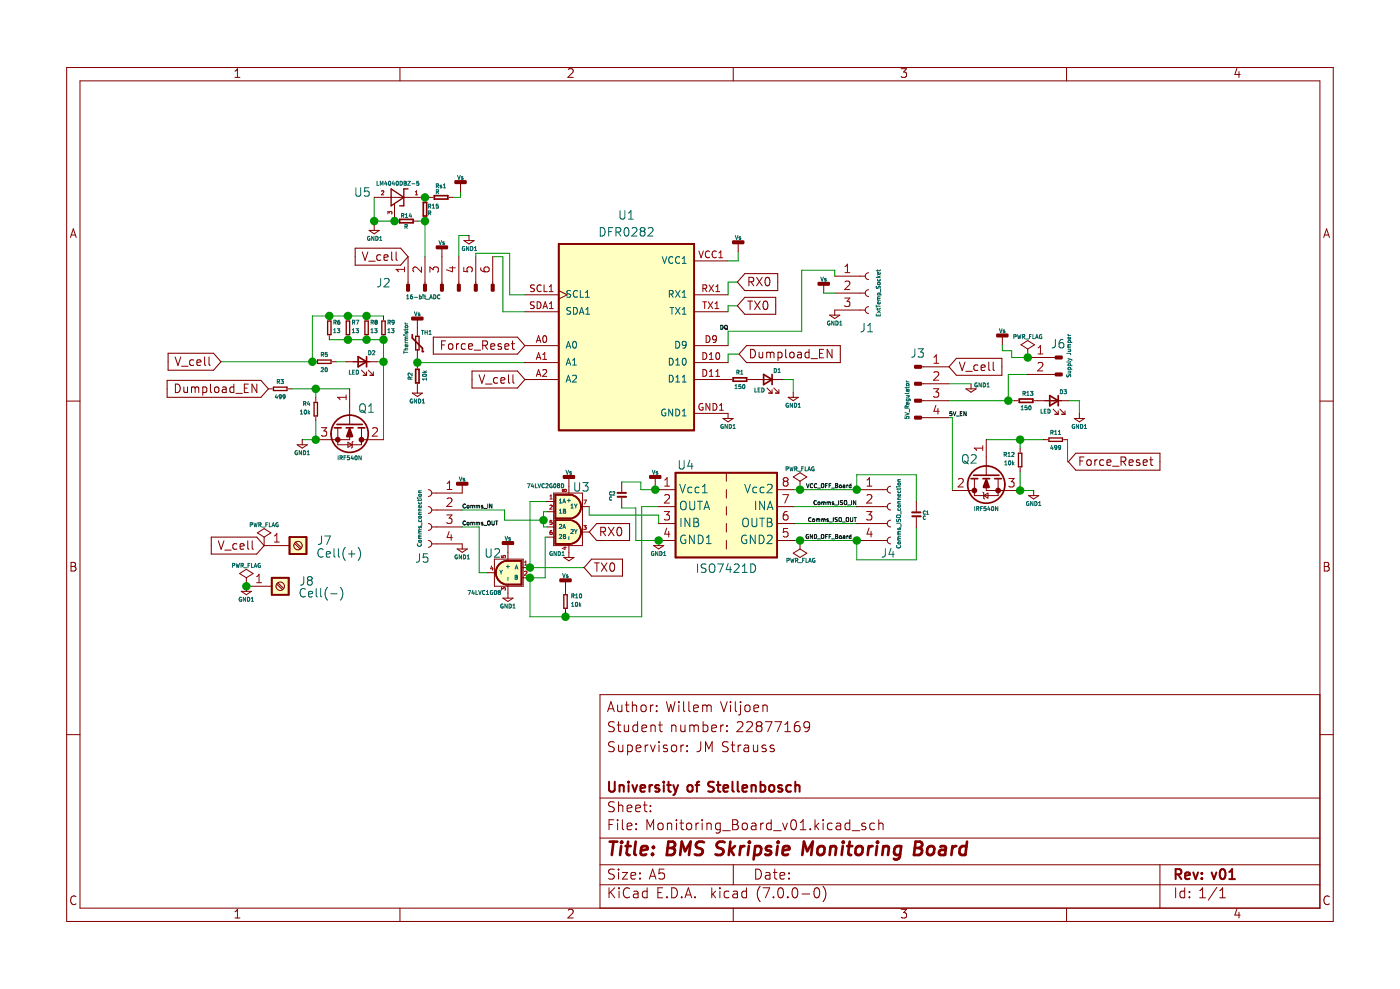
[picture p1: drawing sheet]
<svg xmlns="http://www.w3.org/2000/svg" width="210mm" height="148mm" viewBox="0 0 210 148" stroke-linecap="round" stroke-linejoin="round" font-family="sans-serif">
<path d="M0 .1h209.9v148.1h-209.9z" fill-rule="evenodd" fill="#fff" stroke="#fff" stroke-width=".35"/>
<g fill="none" stroke="#840000" stroke-width=".15">
<path d="M10 10.1h189.9v128h-189.9zM12 12.1h185.9v124h-185.9zM35.2 11.6h.8M35.2 10.7l.4-.4v1.3M60 10.1v2M85.2 10.4l.2-.1h.3l.2 .1v.3l-.8 .9h.8M109.9 10.1v2M135.1 10.3h.8l-.4 .5 .4 .1v.6l-.2 .1h-.4l-.2-.1M159.9 10.1v2M185.5 10.2l-.4 1h.8M185.8 10.7v.9M10.6 35.6l.4-1.3 .4 1.3"/>
<path d="M10.7 35.2h.6M54.3 37.7l.4 1.3 .5-1.3M55.3 39.1h.9M55.3 34.5h1.6l-.8 .5zM56.1 33.8v.7M56.1 29.6h7.6v.6M57.1 38.2h-.4l-.2 .2v.4l.1 .2h.5M57.6 38.6l.6-.1-.1-.3h-.3l-.2 .1v.7h.5M58.7 37.7v1.1l.2 .2M59.1 30.6v2.5h.6M59.4 37.7v1.1l.2 .2M61.2 38.5v4.2"/>
<path d="M62.1 33.1h.6M63.7 32.5v.6M63.7 38.5v4.2M64.4 29.6h.6M65.5 36.9h1.5v.3h-1.5zM66.3 37.2v5.5M67.3 29.6h.6M68.3 27.2h1.5v.2h-1.5zM68.8 38.5v4.2M69 27.4v1.3M69.6 36h1.5l-.8 .6zM70.3 35.3v.7"/>
<path d="M71.3 38.5v4.2M73.9 38.5v4.2M104.1 39.1h5.1M109.9 36.2h1.5v.2h-1.5zM110.7 36.4v1.3M198.5 35.6l.4-1.3 .4 1.3M198.6 35.2h.6M26.3 53.5l.4 1.3 .4-1.3M26.3 57.5a.64 .64 0 0 1 .7 .7 .64 .64 0 0 1-.7 .6zM27.2 54.9h1M27.6 58v.8h.3l.2-.1M28.1 58v.8"/>
<path d="M28.7 58.1l.4-.1 .2 .1M28.7 58v.8M29 54l-.3-.1-.3 .2v.4l.2 .2h.4M29.3 58.1l.1-.1h.3l.1 .8M29.3 58.1v.7M29.5 54.3l.6-.1v-.2l-.4-.1-.2 .2 .1 .6h.5M30.4 58h.4l.2 .2v.4l-.1 .2h-.5M30.4 58v1.2M30.7 53.5v1.1l.2 .2M31.3 53.5v1.1l.2 .2M31.6 57.5v1.1l.1 .2M32.2 58.1l.2-.1 .4 .1v.5l-.1 .2h-.3l-.2-.1z"/>
<path d="M33.4 58h.5v.8M33.9 58.3h-.4a.25 .25 0 0 0-.2 .3 .25 .25 0 0 0 .2 .2h.4M35.1 58h-.4l-.2 .2v.4l.1 .2h.5M35.1 57.5v1.3M35.4 58.9h.9M36.6 58.1h.5M37.2 57.5h-.6v1.3h.6M38.5 57.5v1.3l-.7-1.3v1.3M40.2 58.3h.6M43.2 58.3h.6M46.8 54.2h.6M47.3 59.5v.6"/>
<path d="M49.4 47.3v.6M49.4 50.3v.6M49.8 54.2h.6M51.9 54.2h4.6M52.2 47.3v.6M52.2 50.3v.6M52.4 58.3v5.3M54.2 55.5l.8 .7M54.5 56.2h.5M55 47.3v.6M55 50.3v.6M55 55.7v.5"/>
<path d="M55.2 55.5l.8 .7M55.5 56.2h.5M56 55.7v.5M57.5 47.3v.6M57.5 50.3v.6M61.1 42.7h.2v.8h-.2zM61.8 58.9h1.5l-.7 .5zM61.8 47.6h1.5v.2h-1.5zM62.6 47.8v2.6M62.6 52.4v1.3M62.6 54.6v.6M62.6 57.5v1.4"/>
<path d="M63.6 42.7h.2v.8h-.2zM66.1 42.7h.3v.8h-.3zM66.2 51.7h.4M66.8 51.1h-.6v1.2M67.3 51.6l.2-.1 .3 .1 .1 .5-.1 .2h-.3l-.2-.1zM68.4 51.5v.8M68.7 42.7h.2v.8h-.2zM68.8 51.5l-.2 .1-.2 .1M69.8 51.6l-.4-.1-.2 .2v.4l.1 .2h.5M70.3 51.9l.6-.1-.1-.2-.4-.1-.1 .2v.6h.5M71.1 52.5h1M71.2 42.7h.3v.8h-.3z"/>
<path d="M71.8 56.1l.5 1.3 .4-1.3M72.4 51.7h.6l.1-.2-.1-.3-.1-.1h-.5v1.2M72.7 51.7l.4 .6M72.8 57.5h1M73.6 51.9l.6-.1-.1-.2-.3-.1-.2 .2v.6h.5M73.7 42.7h.3v.8h-.3zM74.6 56.6h-.4l-.2 .2v.4l.1 .2h.5M75.1 57l.6-.1-.1-.3h-.3l-.2 .2 .1 .6h.4M75.2 51.6l-.4-.1-.1 .2v.2l.5 .1v.3h-.5M75.7 51.9l.6-.1-.1-.2-.3-.1-.2 .2 .1 .6h.4M76.2 56.1v1.1l.2 .2M76.7 51.5h.4"/>
<path d="M76.8 51.1v1.1l.3 .1M76.9 56.1v1.1l.2 .2M78.7 56.9h5.1M78.7 51.8h5.1M78.7 54.3h5.1M78.7 44.2h5.1M78.7 46.7h5.1M83.8 43.5l1.2 .7-1.2 .6M104.1 56.9h5.7M104.1 51.8h5.1M104.1 54.3h5.1M104.1 44.2h5.1"/>
<path d="M104.1 46.7h5.1M112.1 45.1h.7M112.1 56.9h5.2M112.3 42.2h.6l.1-.2-.1-.3-.1-.1h-.5v1.2M112.5 45.1v1.3M112.5 52.3a.64 .64 0 0 1 .8 .7 .64 .64 0 0 1-.8 .6zM112.6 42.2l.4 .6M113.1 45.1l.9 1.3M113.4 41.6l.9 1.2M113.8 52.8l.1 .7 .3 .1 .2-.1M114 45.1l-.9 1.3M114.3 41.6l-.9 1.2"/>
<path d="M114.4 52.8v.8M114.5 45.2l.2-.1a.69 .69 0 0 1 .5 .5 .69 .69 0 0 1-.3 .7l-.1 .1a.68 .68 0 0 1-.3-1.2zM114.8 41.7l.2-.1a.69 .69 0 0 1 .5 .5 .69 .69 0 0 1-.3 .7h-.1a.68 .68 0 0 1-.3-1.1zM115 52.8v.8M115 52.9l.3-.1 .2 .1M115 58.1l.8 .8M115.3 58.9h.5M115.5 52.9l.2-.1h.3v.8M115.5 52.9v.7M115.8 58.4v.5M116 58.1l.8 .8M116.3 58.9h.5"/>
<path d="M116.6 52.8h.4l.3 .2v.4l-.2 .1h-.5M116.6 52.8v1.2M116.8 58.4v.5M117.8 52.3v1.1l.2 .2M118.2 59.5h1.5l-.8 .5zM118.5 52.9l.1-.1 .4 .1 .1 .5-.2 .1-.3 .1-.1-.1zM118.9 58.8v.7M119.6 52.8h.5l.1 .8M120.2 53.1h-.5a.25 .25 0 0 0-.2 .3 .25 .25 0 0 0 .2 .2l.5-.1M121.3 52.8h-.4l-.2 .2v.4l.1 .1h.5M121.3 52.3v1.3M121.6 53.7h1"/>
<path d="M122.7 42.4h1.6v.2h-1.6zM122.9 52.9h.4M123.5 52.3h-.6v1.3h.6M123.5 42.6v1.3M124.4 47.2h1.5l-.7 .5zM124.7 52.3v1.3l-.7-1.3v1.3M125.2 43.9h4.5M125.2 41.4h4.5M129.7 46.5h-4.5v.7M130.2 45.9a.51 .51 0 0 0-.5 .6 .51 .51 0 0 0 .5 .5M130.2 43.4a.51 .51 0 0 0-.5 .5 .51 .51 0 0 0 .5 .5M130.2 40.9a.51 .51 0 0 0-.5 .5 .51 .51 0 0 0 .5 .5"/>
<path d="M137.2 54.8h.9v.3h-.9zM137.2 57.4h.9v.2h-.9zM137.2 59.9h.9v.3h-.9zM138.1 57.5h4.2M138.1 55h4.2M143.8 54.2l.5 1.3 .4-1.3M144.8 55.6h1M144.8 58.3h1.5l-.7 .5zM145.6 57.5v.8M146.6 54.7h-.3l-.3 .2v.4l.1 .2h.5M147.1 55.1l.6-.1-.1-.3h-.3l-.2 .1 .1 .7h.4M148.2 54.2v1.1l.2 .2"/>
<path d="M148.9 54.2v1.1l.2 .2M149.5 50.1h1.5v.3h-1.5zM150.3 50.4v1.3M153.1 51.7l1-.7 1 .7-1 .6zM154.1 53.6h.1M154.1 56.1h4.2M154.1 53.6h4.2M154.1 52.3v1.3M158.3 53.4h.9v.3h-.9zM158.3 56h.9v.2h-.9zM10 60.1h2M38.6 79.8l1-.6 1 .6-1 .7z"/>
<path d="M44.6 66.6h1.5l-.8 .5zM45.3 65.9v.7M47.3 62.5v.6M50.6 64.1v2.5h3.6v-2.5M52.2 66.3l.6 .3-.6 .4zM52.4 64.1v1.8h-5.1M52.4 64.3l.4 1.1h-.8zM52.9 66.1l-.1 .2v.7l-.1 .1M54.2 65.9h3.3M64.2 78.4a.51 .51 0 0 1 .5 .5 .51 .51 0 0 1-.5 .6M64.2 75.9a.51 .51 0 0 1 .5 .5 .51 .51 0 0 1-.5 .5M64.2 73.4a.51 .51 0 0 1 .5 .5 .51 .51 0 0 1-.5 .5"/>
<path d="M64.7 78.9h4.6M64.7 76.4h4.6M68.5 72.3h1.6v.3h-1.6zM69.3 72.6v1.3h-4.6M82 75.1h1.2M82 76.7h1.2M82 78.9h1.2M83 73.9h4.3v7.8h-4.3zM84.5 71.3h1.6v.3h-1.6zM85.3 71.6v2.5M87.1 79.7h1.2M87.1 75.9h1.2"/>
<path d="M90.1 79.7l.6-.1 .1-.2-.1-.3-.1-.1h-.5v1.3M90.4 79.7l.4 .6M91.2 79l.9 1.3M92.1 79l-.9 1.3M92.6 79.1l.2-.1a.69 .69 0 0 1 .5 .5 .69 .69 0 0 1-.3 .7l-.1 .1a.68 .68 0 0 1-.3-1.2zM93.2 72.2v1.5M93.2 74.6v1.5M97.5 71.3h1.5v.3h-1.5zM98.2 71.6v1.3M98.8 75.9h2.5M98.8 73.4h2.5M98.8 78.4h2.5"/>
<path d="M104.1 61.9h5.1v.8M108.4 62.7h1.5l-.7 .5zM108.9 70.8v1.3M108.9 73.4v1.2M108.9 75.9v1.3M108.9 78.4v1.3M116.5 75.9h2.6M116.5 73.4h2.6M116.5 78.4h2.6M118.9 71.5l1-.7 1.1 .7-1.1 .6zM119.9 73.4h.1M119.9 72.1v1.3"/>
<path d="M128.5 75.9h4.5M128.5 73.4h4.5M128.5 78.4h4.5M133.5 77.9a.51 .51 0 0 0-.5 .5 .51 .51 0 0 0 .5 .5M133.5 75.4a.51 .51 0 0 0-.5 .5 .51 .51 0 0 0 .5 .5M133.5 72.9a.51 .51 0 0 0-.5 .5 .51 .51 0 0 0 .5 .5M137.2 62.4h.9v.3h-.9zM137.4 75.1v1.5M137.4 77.5v1.5M138.1 62.6h4.2M138.1 60h4.2M142.8 73.5h3.3"/>
<path d="M146.1 71.7v2.5h3.5v-2.5M147.4 73.7l.1 .2v.7l.1 .2M147.5 74.2l.6-.3v.7zM147.9 65.9v5.3M147.9 71.7v1.8h5M147.9 72l.4 1h-.8zM152.1 60h.6M152.9 67.1v.6M152.9 70.1v.6M154.2 74.2h1.5l-.7 .6zM155 73.5v.7M155 60h5.2"/>
<path d="M156.5 65.9h.6M157.9 61.3l.8 .8M158.2 62.1h.5M158.7 61.6v.5M158.9 61.3l.8 .8M159.2 62.1h.5M159.5 65.9h.6M159.7 61.6v.5M161.1 62.7h1.5l-.8 .5zM161.8 61.9v.8M161.9 69.1h.4M162.5 68.5h-.6v1.2"/>
<path d="M163 69l.2-.1 .3 .1 .1 .5-.1 .2h-.3l-.2-.1zM164.2 68.9v.8M164.5 68.9h-.2l-.1 .2M165.5 68.9h-.4l-.2 .2v.4l.1 .2h.5M166 69.3l.6-.1-.1-.3h-.4l-.1 .2v.6h.5M166.8 69.8h1M168.1 69.1h.6l.1-.2-.1-.3-.1-.1h-.5v1.2M168.4 69.1l.4 .6M169.3 69.3l.6-.1-.1-.3h-.3l-.2 .2v.6h.5M170.9 68.9h-.3l-.2 .2v.1l.5 .2v.3h-.5M171.4 69.3l.6-.1-.1-.3h-.3l-.2 .2 .1 .6h.4M172.4 68.9h.5"/>
<path d="M172.6 68.5v1l.3 .2M197.9 60.1h2M10.7 84.3h.4l.2 .1v.2l-.2 .3a.35 .35 0 0 1 .3 .3 .35 .35 0 0 1-.3 .4h-.4zM10.7 84.9h.4M32.7 81l.5 1.3 .4-1.3M33.7 82.4h1M35.5 81.5l-.3-.1-.3 .3v.4l.1 .1h.5M35.9 85.9l1-.6 1.1 .6-1.1 .7zM36 81.9l.6-.1-.1-.3-.3-.1-.2 .2 .1 .6h.4M36.2 88.6h1.5l-.8 .5zM36.9 87.8h.1M36.9 86.6v2"/>
<path d="M36.9 87.8h3.8M37.1 81v1.1l.2 .2M37.8 81v1.1l.2 .2M39.6 81.7h.1M39.6 81.7h3.8M39.6 80.5v1.2M41.5 87.5l.8 .8M41.7 87.3l.8 .9M44.1 81.4l.9 .8M44.3 81.2l.9 .9M64.2 81a.51 .51 0 0 1 .5 .5 .51 .51 0 0 1-.5 .5M64.7 81.5h4.6v.7"/>
<path d="M68.5 82.2h1.6l-.8 .6zM73.1 85.8h1.3M74.1 83.8h4.3v4h-4.3zM75.4 81.2h1.5v.3h-1.5zM75.4 89.6h1.5l-.7 .5zM76.2 81.5v2.5M76.2 87.6v2M78.2 85h1.3M78.2 86.6h1.3M82 80.5h1.2M84 86.8h1.5v.3h-1.5zM84.5 83.5h1.6l-.8 .5z"/>
<path d="M84.8 87.1v1.8M84.8 91.3v.6M85.3 81.5v2M89.1 84.3h.8M89.5 84.3v1.3M90.2 84.3l.8 1.3M91 84.3l-.8 1.3M91.5 84.4l.2-.1a.69 .69 0 0 1 .5 .6 .69 .69 0 0 1-.2 .6l-.2 .1a.68 .68 0 0 1-.3-1.2zM98 81.7h1.5l-.7 .5zM101.3 81h-2.5v.7M108.9 81v1.2M116.5 81h2.6"/>
<path d="M118.9 82.9l1-.7 1.1 .7-1.1 .6zM119.9 81h.1M119.9 81v1.2M128.5 81h4.5M133.5 80.5a.51 .51 0 0 0-.5 .5 .51 .51 0 0 0 .5 .5M198.6 84.3h.4l.2 .1v.2l-.2 .3a.35 .35 0 0 1 .3 .3 .35 .35 0 0 1-.3 .4h-.4zM198.6 84.9h.4M10 110.1h2M90 119.6h107.9M91.1 106.6l.5-1.5 .5 1.5M91.2 106.2h.8M92.1 108.2l-.6-.1-.2 .2-.1 .2a.71 .71 0 0 0 .8 .5l.1 .2-.1 .3h-.8"/>
<path d="M92.1 111.2l-.6-.1-.2 .2-.1 .2a.71 .71 0 0 0 .8 .5l.1 .2-.1 .3h-.8M92.5 108.6h.6M92.6 105.6l.1 .9a.41 .41 0 0 0 .5 0M92.7 108.1v1.3l.1 .1 .3 .1M92.7 111.6l.1 .9a.41 .41 0 0 0 .6 0M93.2 105.6v1M93.4 111.6v1M93.6 108.6l.1 .9a.41 .41 0 0 0 .5 0M93.7 105.6h.6M94 105.1v1.3v.1l.3 .1M94.1 111.7l.4-.1 .3 .3v.4l-.1 .2h-.6M94.1 111.6v1.5"/>
<path d="M94.2 108.6v1M94.8 105.1v1.5M94.8 105.8a.37 .37 0 0 1 .7 0v.8M95.4 112.1l.7-.1-.1-.3-.4-.1-.2 .2 .1 .7h.5M95.6 108.7l-.4-.1-.3 .3v.4l.1 .2h.6M95.6 108.1v1.5M96.2 105.8a.41 .41 0 0 1 .4-.2 .41 .41 0 0 1 .3 .3v.4a.41 .41 0 0 1-.4 .3 .41 .41 0 0 1-.4-.3zM96.2 109.1l.8-.1-.1-.3-.4-.1-.3 .2 .1 .7h.6M96.7 111.6v1M97.2 111.6l-.3 .1-.2 .2M97.5 105.6v1M97.5 111.6l.4 1 .3-1"/>
<path d="M97.6 108.8a.37 .37 0 0 1 .6 0v.8M97.6 108.6v1M98 105.6l-.3 .1-.2 .2M98.5 106.5v.1M98.5 105.7v.1M98.7 108.6h.6M98.8 111.1v.2M98.8 111.6v1M99 108.1v1.3v.1l.3 .1M99.9 105.1l.4 1.5 .3-1.1 .3 1.1 .3-1.5M100 111.7l-.3-.1-.2 .2v.2l.5 .2v.3h-.5M100.7 108.6v1"/>
<path d="M100.7 108.8a.37 .37 0 0 1 .6 0v.8M100.8 111.7a.41 .41 0 0 1 .6 .2v.4a.41 .41 0 0 1-.3 .3 .41 .41 0 0 1-.4-.3v-.4zM101.8 105.1v.2M101.8 105.6v1M102.1 108.6v.9a.41 .41 0 0 0 .6 0M102.1 111.6v1M102.5 105.1v1.3l.2 .2M102.5 111.6l-.3 .1-.1 .2M102.7 108.6v1M103 112.5v.1M103 111.7v.1M103.3 105.1v1.3l.2 .2"/>
<path d="M103.4 108.8a.37 .37 0 0 1 .7 0M103.4 108.6v1M104 106.1l.7-.1-.1-.3-.4-.1-.2 .2 .1 .7h.5M104.1 108.8l.2-.2 .3 .1 .1 .9M104.1 108.8v.8M105.1 111.1v1.1a.48 .48 0 0 1-.6 .4M105.3 105.8a.37 .37 0 0 1 .7 0M105.3 105.6v1M105.4 108.7l.4-.1 .3 .3v.4l-.1 .2h-.6M105.4 108.1v1.5M105.8 112.6v-1.5l.5 1.1 .5-1.1v1.5M106 105.8v.8"/>
<path d="M106 105.8l.2-.2 .4 .1v.9M106.7 109.1l.7-.1-.1-.3-.4-.1-.2 .2 .1 .7h.5M108 105.1l.5 1.5 .5-1.5M108.1 108.6v1M108.5 108.6l-.3 .1-.1 .2M109 109.5v.1M109 108.7v.1M109.2 111.2l-.6-.1-.2 .2-.1 .2a.71 .71 0 0 0 .7 .5l.2 .2-.2 .3h-.7M109.5 105.1v.2M109.5 105.6v1M109.6 111.6h.6M109.8 111.1v1.3l.1 .1 .3 .1"/>
<path d="M110.2 105.1v1.3l.3 .2M110.5 108.3l.2-.2 .5 .1a.41 .41 0 0 1 .1 .6l-.8 .8h.9M110.7 111.6v1M111 105.1v.2M111 105.6v1.3l-.3 .2M111.1 111.6l-.3 .1-.1 .2M111.6 111.7h.6v.9M111.8 105.7a.41 .41 0 0 1 .7 .2v.4a.41 .41 0 0 1-.4 .3 .41 .41 0 0 1-.4-.3v-.4zM112 108.3l.2-.2 .5 .1a.41 .41 0 0 1 0 .6l-.8 .8h.9M112.2 112h-.5a.29 .29 0 0 0-.2 .3 .29 .29 0 0 0 .2 .3l.5-.1M113 111.6v.9a.41 .41 0 0 0 .6 0M113 106.1l.7-.1v-.3l-.5-.1-.2 .2 .1 .7h.6"/>
<path d="M113.6 111.6v1M113.7 108.8l-.3 .2 .1 .5 .2 .1 .4-.1 .1-.2v-.4l-.2-.1M113.7 108.8l-.3-.3 .1-.2 .2-.2h.3l.2 .3v.2l-.2 .2M113.7 108.8h.3M114.4 105.8a.37 .37 0 0 1 .6 0v.8M114.4 105.6v1M114.7 108.1h1l-.6 1.5M114.8 111.7l-.3-.1-.3 .2 .1 .2 .5 .2v.3h-.6M116 111.7l-.3-.1-.2 .2v.2l.5 .2v.3h-.5M116.2 108.1h1l-.7 1.5M117.7 108.5l.4-.4v1.5M117.7 109.6h.8"/>
<path d="M119.8 108.1a.59 .59 0 0 0-.7 .7v.5l.1 .2 .5 .1 .2-.1 .1-.5-.2-.2-.4-.1-.3 .3M121.4 108.8l-.3 .2h-.4l-.2-.2v-.4l.2-.2 .4-.1 .2 .2a.99 .99 0 0 1-.3 1.3h-.3M197.9 104.1h-107.9v32M197.9 110.1h2M11.4 134.3a.52 .52 0 0 0-.6 0 .52 .52 0 0 0-.2 .7 .49 .49 0 0 0 .2 .5 .49 .49 0 0 0 .6-.1M35.2 136.6l.4-.4v1.3M35.2 137.5h.8M60 136.1v2M85.2 136.4l.2-.2h.3l.2 .2v.2l-.8 .9h.8M90 132.6h107.9M90 129.6h107.9M90 125.6h107.9"/>
<path d="M91.3 133v1.5M91.3 123.5h.5M91.5 133.6l.7 .9M92 122.8h-.7v1.5M92.1 130.3l-.6-.1-.2 .1-.1 .3a.71 .71 0 0 0 .8 .5l.1 .2-.1 .3h-.8M92.1 120.2l-.6-.1-.2 .2-.1 .2a.71 .71 0 0 0 .8 .5l.1 .2-.1 .3h-.8M92.2 133l-.9 .9M92.6 122.8v.2M92.6 123.3v1M92.7 120.1v1.5M92.7 130.2v.1M92.7 130.7v1"/>
<path d="M92.7 120.8a.37 .37 0 0 1 .7 0v.8M92.8 133v.1M92.8 133.5v1M93.3 130.7h.8l-.8 1h.8M93.3 122.8v1.3l.2 .2M94 121.1l.7-.1v-.3l-.5-.1-.2 .2 .1 .7h.6M94 123.8l.7-.1v-.3l-.5-.1-.2 .2 .1 .7h.6M94.4 133.1a.6 .6 0 0 0-.8 0 .6 .6 0 0 0-.1 .8 .56 .56 0 0 0 .2 .5 .56 .56 0 0 0 .7 0M94.6 131.2l.7-.1-.1-.3-.4-.1-.2 .2 .1 .7h.5M95 133.6h.6l.1 .9M95.3 121.1l.7-.1v-.3l-.5-.1-.2 .2 .1 .7h.6M95.4 124.2v.1"/>
<path d="M95.4 123.4v.1M95.7 133.9h-.5a.29 .29 0 0 0-.3 .3 .29 .29 0 0 0 .3 .3l.5-.1M96 131.6v.1M96 130.8v.1M96.5 120.6h.5M96.7 120.1v1.3v.1l.3 .1M97 124.3v-1.5l.5 1.1 .5-1.1v1.5M97 133.6l-.4-.1-.3 .3v.4l.2 .2h.5M97 133v1.5M97.4 131.7l.5-1.5 .5 1.5M97.5 131.3h.7M97.5 121.5v.1"/>
<path d="M97.5 120.7v.1M98.6 133.7h.5M98.7 123.5a.41 .41 0 0 1 .4-.2 .41 .41 0 0 1 .3 .3v.4a.41 .41 0 0 1-.4 .3 .41 .41 0 0 1-.4-.3zM99.4 133h-.8v1.5h.8M99.6 130.2h-.7l-.1 .7 .2-.1h.5l.1 .3v.5l-.2 .1h-.4l-.2-.1M100 134.4v.1M100.1 123.5a.37 .37 0 0 1 .6 0v.8M100.1 123.3v1M100.7 133a.76 .76 0 0 1 .9 .8 .76 .76 0 0 1-.9 .7zM101.4 122.8v.2M101.4 123.3v1M101.9 123.3h.6"/>
<path d="M102.1 122.8v1.3l.1 .1 .3 .1M102.2 134.4v.1M102.7 134.5l.5-1.5 .5 1.5M102.8 134.1h.8M103.1 123.4a.41 .41 0 0 1 .6 .2v.4a.41 .41 0 0 1-.4 .3 .41 .41 0 0 1-.4-.3v-.4zM104.2 134.4v.1M104.3 123.3v1M104.8 123.3l-.3 .1-.2 .2M105.3 122.8v.2M105.3 123.3v1M106 123.5a.37 .37 0 0 1 .6 0v.8M106 123.3v1"/>
<path d="M106.7 133v1.5M106.9 133.9l.4 .6M107.3 133.5l-.6 .6M107.9 133v.1M107.9 133.5v1M108 123.4l-.4-.1-.3 .3v.4l.1 .2h.6M108 123.3v1.2a.41 .41 0 0 1-.7 .2M108.3 124.5h1.2M109.3 133.6l-.4-.1-.3 .3v.4l.1 .2h.6M109.8 122.8h.5l.3 .2v.2l-.3 .3a.4 .4 0 0 1 .4 .4 .4 .4 0 0 1-.3 .4h-.6zM109.8 123.5h.5M109.9 133.6h.6l.1 .9"/>
<path d="M109.9 136.1v2M109.9 129.6v3M110.6 133.9h-.5a.29 .29 0 0 0-.2 .3 .29 .29 0 0 0 .2 .3l.5-.1M111.4 123.4a.41 .41 0 0 1 .7 .2v.4a.41 .41 0 0 1-.4 .3 .41 .41 0 0 1-.4-.3v-.4zM111.9 133.6l-.4-.1-.3 .3v.4l.2 .2h.5M111.9 133v1.5M112.7 123.4h.6v.9M113.3 130.2a.76 .76 0 0 1 .9 .8 .76 .76 0 0 1-.9 .7zM113.3 123.7h-.5a.29 .29 0 0 0-.2 .3 .29 .29 0 0 0 .2 .3l.5-.1M114 132.8a1.72 1.72 0 0 0 0 2.3M114.1 123.3v1M114.4 133h1l-.6 1.5"/>
<path d="M114.5 123.3l-.3 .1-.1 .2M114.8 130.8h.6v.9M115.4 131.1h-.5a.29 .29 0 0 0-.2 .3 .29 .29 0 0 0 .2 .3l.5-.1M115.6 123.4l-.4-.1-.3 .3v.4l.2 .2h.5M115.6 122.8v1.5M115.9 130.7h.6M116 134.4v.1M116 124.5h1.1M116.2 130.2v1.3v.1l.3 .1M116.8 133.1l.3-.1a.94 .94 0 0 1 0 1.5h-.1a.91 .91 0 0 1-.2-1.4zM116.9 131.2l.8-.1-.1-.3-.4-.1-.3 .2 .1 .7h.6M117.3 123.3l.4 1 .4-1"/>
<path d="M118.1 134.4v.1M118.3 131.6v.1M118.3 130.8v.1M118.7 123l.4-.2a.94 .94 0 0 1 0 1.5h-.2a.91 .91 0 0 1-.2-1.3zM118.9 133.1l.4-.1a.94 .94 0 0 1 0 1.5h-.2a.91 .91 0 0 1-.2-1.4zM120 124.3h.8M120 123.2l.4-.4v1.5M120.3 133.9h1.1M121.5 124.2v.1M122.2 133.1l.3-.1a.94 .94 0 0 1 0 1.5h-.1a.91 .91 0 0 1-.2-1.4zM122.2 122.8v1.5M122.3 123.7l.5 .6"/>
<path d="M122.8 123.3l-.6 .6M123.4 132.8a1.72 1.72 0 0 1 0 2.3M123.4 122.8v.2M123.4 123.3v1M124.8 123.4l-.5-.1-.2 .3v.4l.1 .2h.6M125.4 123.4h.6l.1 .9M126.1 123.7h-.5a.29 .29 0 0 0-.3 .3 .29 .29 0 0 0 .3 .3l.5-.1M127.4 123.4l-.4-.1-.3 .3v.4l.1 .2h.6M127.4 122.8v1.5M127.8 124.5h1.1M129.8 123.4l-.4-.1-.2 .2 .1 .2 .5 .2v.3h-.6M131.1 123.4l-.4-.1-.3 .3v.4l.1 .2h.6"/>
<path d="M131.8 123.5a.37 .37 0 0 1 .6 0v.8M131.8 122.8v1.5M135.1 136.2h.8l-.4 .5 .4 .1v.6l-.2 .1h-.4l-.2-.1M159.9 136.1v2M173.9 129.6v6.5M176.3 133v1.5M177.6 133.6l-.4-.1-.3 .3v.4l.2 .2h.5M177.6 133v1.5M178.3 134.4v.1M178.3 133.6v.1M179.9 134.5h.8M179.9 133.4l.4-.4v1.5"/>
<path d="M182.4 132.9l-1.2 2M182.9 134.5h.8M182.9 133.4l.4-.4v1.5M185.5 136.2l-.4 .9h.8M185.8 136.7v.8M199.3 134.3a.52 .52 0 0 0-.6 0 .52 .52 0 0 0-.2 .7 .49 .49 0 0 0 .2 .5 .49 .49 0 0 0 .6-.1"/>
<circle cx="50.6" cy="65.9" r=".25"/>
<circle cx="54.2" cy="65.9" r=".25"/>
<circle cx="146.1" cy="73.5" r=".25"/>
<circle cx="149.6" cy="73.5" r=".25"/>
<circle cx="42" cy="87.8" r=".63"/>
<circle cx="44.7" cy="81.7" r=".63"/>
</g>
<g fill="none" stroke="#840000" stroke-width=".3">
<path d="M92.6 73.8h1.3M92.6 74.4h1.3M136.8 76.8h1.2M136.8 77.3h1.2M91.3 117.1v1.2l.3 .3 .4-.1 .2-.2v-1.2M92.9 117.6v1M92.9 117.8a.37 .37 0 0 1 .6 0v.8M94.2 117.1v.2M94.2 117.6v1M94.8 117.6l.4 1 .3-1M96 118.1l.7-.1v-.3l-.5-.1-.2 .2 .1 .7h.6M97.4 117.6v1"/>
<path d="M97.8 117.6l-.3 .1-.1 .2M98.8 117.7l-.3-.1-.3 .2 .1 .2 .5 .2v.3h-.6M99.5 117.1v.2M99.5 117.6v1M100 117.6h.6M100.2 117.1v1.3l.1 .1 .3 .1M101 117.6l.3 1M101.3 118.6l-.1 .4-.2 .1M101.7 117.6l-.4 1M103.1 117.8a.41 .41 0 0 1 .4-.2 .41 .41 0 0 1 .3 .3v.4a.41 .41 0 0 1-.3 .3 .41 .41 0 0 1-.4-.3zM104.3 117.6h.5M104.8 117.1l-.2 .1-.1 .1v1.3"/>
<path d="M107 117.2l-.5-.1-.3 .2v.2a.71 .71 0 0 0 .7 .5l.1 .2-.1 .3h-.7M107.5 117.6h.5M107.7 117.1v1.3v.1l.3 .1M108.5 118.1l.7-.1-.1-.3-.4-.1-.2 .2v.7h.6M109.8 117.1v1.3l.2 .2M110.6 117.1v1.3l.2 .2M111.3 118.1l.7-.1v-.3l-.5-.1-.2 .2 .1 .7h.6M112.7 117.8a.37 .37 0 0 1 .6 0v.8M112.7 117.6v1M114 117.7l.5-.1 .2 .3v.4l-.1 .2h-.6M114 117.1v1.5M115.4 117.8a.41 .41 0 0 1 .4-.2 .41 .41 0 0 1 .3 .3v.4a.41 .41 0 0 1-.4 .3 .41 .41 0 0 1-.4-.3z"/>
<path d="M117.2 117.7l-.3-.1-.2 .2v.2l.5 .2v.3h-.5M118.6 117.7l-.4-.1-.3 .3v.4l.1 .2h.6M119.2 117.8a.37 .37 0 0 1 .7 0v.8M119.2 117.1v1.5M176.3 131h.5a.41 .41 0 0 0 .3-.4 .41 .41 0 0 0-.3-.4h-.5v1.5M176.6 131l.5 .7M177.7 131.2l.7-.1-.1-.3-.4-.1-.2 .2 .1 .7h.5M178.9 130.7l.4 1 .3-1M180.2 131.6v.1M180.2 130.8v.1M181.7 130.7l.3 1 .4-1M183 130.3l.4-.1a.94 .94 0 0 1 0 1.5h-.2a.91 .91 0 0 1-.2-1.4z"/>
<path d="M184.3 131.7h.9M184.3 130.6l.4-.4v1.5"/>
</g>
<g fill="none" stroke="#840000" stroke-width=".4">
<path d="M91.4 126.1h1.2M92 126.1l-.3 2M93.1 126.8l-.1 1.3M93.2 126.1v.2M93.2 126.1l-.1 .1 .1 .1M93.2 126.1l.1 .1-.1 .1M93.8 126.8h.8M94.2 126.1l-.2 1.7v.2l.4 .1M95.3 126.1l-.2 1.7 .2 .3M96.1 127.4l1-.2-.1-.3-.2-.1-.5 .1-.3 .9 .3 .3 .6-.1M97.8 127.9l.1 .1-.1 .1M97.8 127.9l-.1 .1 .1 .1"/>
<path d="M97.8 127.9v.2M98 126.9v.1M98 126.9h.1l-.1 .1M98 126.9h-.1l.1 .1M100.1 127h.7M100.2 126.1h.7a.49 .49 0 0 1 .3 .5 .49 .49 0 0 1-.4 .4l.2 .1a.58 .58 0 0 1-.3 1h-.7zM102 128.1l.2-2 .5 1.4 .9-1.4-.3 2M105.5 126.2a.85 .85 0 0 0-1 .1 .45 .45 0 0 0 .2 .7l.3 .1a.49 .49 0 0 1 .4 .6 .49 .49 0 0 1-.5 .4l-.7-.1M108.6 126.2a.85 .85 0 0 0-1 .1 .45 .45 0 0 0 .2 .7l.3 .1a.49 .49 0 0 1 .4 .6 .49 .49 0 0 1-.5 .4l-.7-.1M109.5 126.1l-.2 2M109.5 127.3l.5 .8M110.2 126.8l-.9 .7"/>
<path d="M111 126.8l-.1 1.3M111.6 126.8a.59 .59 0 0 0-.6 .3M112.3 126.8l-.2 1.3M112.4 126.1l-.1 .1v.1M112.4 126.1l.1 .1-.2 .1M112.4 126.1l-.1 .2M113.2 126.9l.2-.1 .6 .1 .1 .2v.6a.66 .66 0 0 1-1 .3M113.2 126.8l-.2 2M115.6 126.9a.49 .49 0 0 0-.8 .2l.1 .2 .6 .2 .1 .3-.3 .3-.6-.1M116.6 126.8l-.2 1.3M116.7 126.1l-.1 .1 .1 .1M116.7 126.1l.1 .1-.1 .1"/>
<path d="M116.7 126.1v.2M117.4 127.4l.9-.2v-.3l-.2-.1-.6 .1-.2 .9 .3 .3 .6-.1M120.3 128.1l.2-2 .5 1.4 .9-1.4-.3 2M122.7 126.9a.52 .52 0 0 1 .5-.2 .52 .52 0 0 1 .4 .4v.6a.55 .55 0 0 1-.6 .4 .55 .55 0 0 1-.5-.4zM124.5 126.9a.49 .49 0 0 1 .9 .1l-.2 1.1M124.5 126.8l-.1 1.3M126.4 126.8l-.2 1.3M126.4 126.1v.2M126.4 126.1l-.1 .1 .1 .1M126.4 126.1l.1 .1-.1 .1M127 126.8h.8M127.4 126.1l-.2 1.7v.2l.4 .1"/>
<path d="M128.4 126.9a.52 .52 0 0 1 .6-.2 .52 .52 0 0 1 .4 .4l-.1 .6a.55 .55 0 0 1-.5 .4 .55 .55 0 0 1-.6-.4zM130.3 126.8l-.2 1.3M130.8 126.8a.59 .59 0 0 0-.6 .3M131.5 126.8l-.2 1.3M131.6 126.1v.2M131.6 126.1l-.1 .1 .1 .1M131.6 126.1l.1 .1-.1 .1M132.4 126.9a.49 .49 0 0 1 .9 .1l-.2 1.1M132.4 126.8l-.1 1.3M135.1 126.9a.66 .66 0 0 0-1 .2l-.1 .6 .2 .3 .2 .1 .6-.1M135.1 126.8l-.2 1.6a.6 .6 0 0 1-.9 .3M137.2 127h.6"/>
<path d="M137.3 126.1h.6a.49 .49 0 0 1 .4 .5 .49 .49 0 0 1-.5 .4l.3 .1a.58 .58 0 0 1-.3 1h-.8zM139.2 126.9a.52 .52 0 0 1 .5-.2 .52 .52 0 0 1 .4 .4l-.1 .6a.55 .55 0 0 1-.5 .4 .55 .55 0 0 1-.5-.4zM141 126.9l.2-.1 .6 .1v.1l-.1 1.1M141.8 127.2l-.7 .1a.4 .4 0 0 0-.3 .4 .4 .4 0 0 0 .2 .4l.7-.1M142.8 126.8l-.2 1.3M143.4 126.8a.59 .59 0 0 0-.6 .3M144.9 126.9a.66 .66 0 0 0-1 .2l-.1 .6 .2 .3 .2 .1 .5-.1M145 126.1l-.3 2"/>
</g>
<g fill="#ffffc2" stroke="#ffffc2" stroke-width=".35">
<path d="M85.5 77.9a1.79 1.79 0 0 1 1.6 1.8 1.79 1.79 0 0 1-1.6 1.8l-.2-1.8z" fill-rule="evenodd"/>
<path d="M85.5 74.1a1.79 1.79 0 0 1 1.6 1.8 1.79 1.79 0 0 1-1.6 1.8l-.2-1.8z" fill-rule="evenodd"/>
<path d="M83.3 77.9h2.2v3.6h-2.2z" fill-rule="evenodd"/>
<path d="M83.3 74.1h2.2v3.6h-2.2z" fill-rule="evenodd"/>
<path d="M101.3 70.8h15.2v12.7h-15.2z" fill-rule="evenodd"/>
<path d="M40.7 86.6h2.6v2.5h-2.6z" fill-rule="evenodd"/>
<path d="M43.4 80.5h2.5v2.5h-2.5z" fill-rule="evenodd"/>
<path d="M75 84.4l.9-.4 .2 1.8-.2 1.8a1.79 1.79 0 0 1-1.5-1.3 1.79 1.79 0 0 1 .6-1.9z" fill-rule="evenodd"/>
<path d="M75.9 84h2.3v3.6h-2.3z" fill-rule="evenodd"/>
<path d="M83.8 36.6h20.3v27.9h-20.3z" fill-rule="evenodd"/>
</g>
<g fill="none" stroke="#840000" stroke-width=".25">
<path d="M59.9 32.9h2v.5h-2zM63.5 30.3h.5v2.1h-.5zM65.1 29.3h2v.5h-2zM83.8 36.6h20.3v27.9h-20.3zM53.7 53.4l1.3 .8-1.3 .8zM55 53.4v1.6M61.8 50.1v.5l1.5 1.6v.5M62.3 55.3h.5v2.1h-.5zM63.3 52.7h.1M109.9 56.6h2.1v.5h-2.1zM114.5 56.1l1.3 .8-1.3 .7zM115.8 56.1v1.5"/>
<path d="M152.8 59.8h2.1v.5h-2.1zM157.4 59.3l1.3 .7-1.3 .8zM158.7 59.3v1.5M50.1 64.1h1.1M50.5 63.6h3.8M51.9 64.1h1M53.7 64.1h1M83.3 77.9h2.2a1.79 1.79 0 0 1 1.6 1.8 1.79 1.79 0 0 1-1.6 1.8h-2.2zM83.3 74.1h2.2a1.79 1.79 0 0 1 1.6 1.8 1.79 1.79 0 0 1-1.6 1.8h-2.2zM101.3 70.8h15.2v12.7h-15.2zM145.6 71.7h1M146 71.2h3.8"/>
<path d="M147.4 71.7h1M149.1 71.7h1.1M40.7 86.6h2.6v2.5h-2.6zM43.4 80.5h2.5v2.5h-2.5zM75 84.4l.9-.4h2.3v3.6h-2.3a1.79 1.79 0 0 1-1.5-1.3 1.79 1.79 0 0 1 .6-1.9z"/>
<circle cx="52.4" cy="65" r="2.79"/>
<circle cx="147.9" cy="72.6" r="2.79"/>
</g>
<g fill="none" stroke="#009600" stroke-width=".15">
<path d="M56.1 33.1h3M56.1 29.6v4.2M62.7 33.1h1v5.4M63.7 29.6h.7M69 28.7v.9h-1.1M70.3 35.3h-1.5v3.2M71.3 38.5v-.6h5.1v6.3h2.3M73.9 38.5h1.5v8.2h3.3M110.7 37.7v1.4h-1.5M43.8 58.3h8.6M47.3 58.3v1.2M49.4 50.9h8.1v15"/>
<path d="M50.4 54.2h1.5M56.5 54.2h1M57.5 47.3h-10.7v6.9h-13.7M62.6 53.7v.9M62.6 54.3h16.1M110.6 42.3h-1.4v1.9M110.6 45.8h-1.4v.9M110.8 53.1h-1.6v1.2M117.3 56.9h1.6v1.9M123.5 43.9h1.7M125.2 41.4v-.9h-5v9.1h-11v2.2M142.3 57.5h3.3"/>
<path d="M150.3 51.7v.8h1.4v1.1h2.4M154.1 56.1h-2.9v3.9M47.3 63.1v2.8h-2M69.3 78.9h2.5v6.9h1.3M69.3 76.4h6.3v1.5h5.9M82 75.1h-2.5v9.9h8.1M82 76.7h-.5v2.2h.5M88.3 75.9v1.3h10.5v1.2M93.2 72.2h2.9v1.2h2.7M93.2 76.1h2.1v4.9h3.5M98.2 72.9v.5M98.8 75.9h-2.6v16.5h-16.7v-5.8h2.2v-6.1h.3"/>
<path d="M119.1 73.4h9.4v-2.3h8.9v4M119.1 75.9h9.4M119.1 78.4h9.4M137.4 79v4.9h-8.9v-2.9h-9.4M142.3 60h9.8M142.3 62.6h.5v10.9M147.9 65.9h8.6M152.9 65.9v1.2M152.9 70.7v2.8h2.1M160.1 65.9v3.3h.1M160.2 60h1.6v1.9M84.8 91.9v.5"/>
</g>
<g fill="none" stroke="#0f0f0f" stroke-width=".15">
<path d="M108.1 48.7a.3 .3 0 0 1 .3 .3 .3 .3 0 0 1-.3 .3zM108.7 48.8l.1-.1 .2 .1v.5l-.3-.1zM108.8 49.2l.3 .2M69.8 78.1a.27 .27 0 0 0-.4 .2 .27 .27 0 0 0 .4 .3M69.8 75.6a.27 .27 0 0 0-.4 .2 .27 .27 0 0 0 .4 .3M70 78.3h.3v.3h-.3zM70 75.8h.3v.3h-.3zM70.6 78.3l.2-.1v.1M70.6 75.7v.4M70.6 78.2v.4M70.6 75.8l.2-.1v.1M70.8 78.3h.3v.3"/>
<path d="M70.8 75.8v.3M70.8 78.3v.3M70.8 75.8l.3-.1v.4M71.4 75.7v.4M71.4 78.2v.4M71.4 78.3h.2M71.4 78.3h.1M71.4 75.7l.2 .1M71.4 75.7v.1M71.6 78.3h.3v.3M71.6 75.8v.3M71.6 78.3v.3"/>
<path d="M71.6 75.8l.3-.1v.4M72.4 78.3h-.2l.2 .2v.1h-.2M72.4 75.7h-.2v.1l.2 .2M72.4 76h.1M72.4 76l-.2 .1M72.5 78.7h.5M72.5 76.2h.5M73.1 78.1l.1-.1 .3 .1-.1 .5h-.3zM73.1 75.5v.6M73.8 78v.5l.1 .1 .2-.1v-.5M73.8 75.5v.6l-.4-.6v.6M74.3 78h.3"/>
<path d="M74.5 78v.6M120.9 72.5l.2 .6 .2-.6M121.6 77.6a.27 .27 0 0 0-.4 .2 .27 .27 0 0 0 .4 .3M121.8 72.5a.27 .27 0 0 0-.3 .3 .27 .27 0 0 0 .3 .2M121.9 77.8h.2v.3h-.2zM122.4 77.8l.2-.1 .1 .1M122.4 77.7v.4M122.4 75.1a.27 .27 0 0 0-.4 .2 .27 .27 0 0 0 .4 .2M122.4 72.5a.27 .27 0 0 0-.3 .3 .27 .27 0 0 0 .3 .2M122.6 73.1h.4M122.7 75.3h.2v.3l-.2-.1zM122.7 77.8h.2v.3"/>
<path d="M122.7 77.8v.3M123.2 72.6l.1-.1 .2 .1-.1 .4h-.2zM123.2 77.8l.2-.1 .1 .1M123.2 75.2v.4M123.2 77.7v.4M123.2 75.3l.2-.1 .1 .1M123.5 77.8h.2v.3M123.5 75.3v.3M123.5 77.8v.3M123.5 75.3l.2-.1v.4M123.8 72.8h.2M124 75.3l.2-.1 .1 .1"/>
<path d="M124 75.2v.4M124.1 72.5h-.3v.6M124.2 77.8l-.1-.1-.1 .2 .2 .1M124.2 78.1h-.2M124.2 78v.1M124.3 75.3l.2-.1v.4M124.3 75.3v.3M124.3 72.8h.2M124.3 78.2h.5M124.6 72.5h-.3v.6M124.7 73.1h.4M124.8 75.3l.2 .2-.1 .1h-.1"/>
<path d="M124.8 75.3h.1M124.9 77.5v.6M125 75.2l-.2 .1M125.1 75.7h.5M125.3 72.5l.3 .1-.1 .2 .1 .2-.1 .1h-.2zM125.3 72.8h.2M125.5 77.6h-.3a.25 .25 0 0 0 .3 .3v.2h-.3M125.7 75v.6M125.8 77.6l.1-.1 .2 .1v.5h-.3zM125.9 72.7h.2v.3h-.2zM126.3 78.2h.4M126.3 75l-.3 .1a.25 .25 0 0 0 .3 .3v.2h-.3"/>
<path d="M126.4 72.7l.3 .1v.2l-.2 .1-.1-.2 .3-.1M126.6 75.1l.1-.1 .2 .1v.5l-.3-.1zM126.9 77.6l.1-.1 .2 .1v.5h-.3zM127 72.7v.4M127.1 75.7h.4M127.1 72.7l-.1 .1M127.5 77.5v.5l.1 .1 .3-.1v-.5M127.6 72.5v.5h-.2l-.1-.3h.3M127.7 75v.6M128.1 77.5h.3M128.2 77.5v.6M128.3 75v.6l-.3-.6v.6"/>
<path d="M142.7 61.7h-.3v.3l.3-.1v.3h-.3M142.9 61.7l.2 .6 .2-.6M143.4 62.3h.4M144 62h.2M144.3 61.7h-.3v.6h.3M144.9 61.7v.6l-.4-.6v.6M121.2 80.1a.27 .27 0 0 0-.4 .3 .27 .27 0 0 0 .4 .2v-.2h-.1M121.8 80.1v.6l-.3-.6v.6M122.1 80.1a.3 .3 0 0 1 .4 .3 .3 .3 0 0 1-.4 .3zM122.6 80.7h.4M123.2 80.2l.1-.1 .2 .1-.1 .5-.2-.1zM123.8 80.4h.2"/>
<path d="M124.1 80.1h-.3v.6M124.3 80.4h.2M124.6 80.1h-.3v.6M124.7 80.7h.4M125.3 80.1l.3 .1-.1 .2 .1 .2-.1 .1h-.2zM125.3 80.4h.2M125.9 80.3h.2v.4l-.2-.1zM126.4 80.3l.3 .1v.3h-.2l-.1-.2 .3-.1M127 80.3v.4M127.1 80.3l-.1 .1M127.6 80.1v.6h-.2l-.1-.4h.3"/>
</g>
<g fill="none" stroke="#840000" stroke-width=".16">
<path d="M53.3 37.2h6.8l1.1 1.3-1.1 1.2h-6.8zM25.1 57h14l1.1 1.3-1.1 1.2h-14zM25.2 52.9h6.8l1.1 1.3-1.1 1.3h-6.8zM65 50.5h12.6l1.1 1.3-1.1 1.3h-12.6zM70.8 55.6h6.8l1.1 1.3-1.1 1.2h-6.8zM111.7 44.5h4.6v2.6h-4.6l-1.1-1.3zM111.7 41h4.9v2.5h-4.9l-1.1-1.2zM111.9 51.8h14.1v2.5h-14.1l-1.1-1.2zM143.4 53.7h6.8v2.5h-6.8l-1.1-1.2zM89.5 78.4h4.9v2.6h-4.9l-1.2-1.3zM161.3 67.9h12.6v2.5h-12.6l-1.1-1.2zM31.7 80.5h6.8l1.1 1.2-1.1 1.3h-6.8z"/>
<path d="M88.7 83.8h4.6v2.5h-4.6l-1.1-1.3z"/>
</g>
<g fill="none" stroke="#006464" stroke-width=".15">
<path d="M53.4 28.1v1.1l.2 .2h.2l.3-.2v-1.1M55.3 28.1h-.6l-.1 .6 .2-.1 .4 .1 .2 .2-.1 .4-.2 .1-.5-.1M55.4 35.4a.27 .27 0 0 0-.3 .3 .27 .27 0 0 0 .4 .3v-.2h-.1M56.1 35.4v.6l-.4-.6v.6M56.3 35.4a.3 .3 0 0 1 .4 .3 .3 .3 0 0 1-.4 .3zM56.5 27.2v.6h.3M56.9 36h.4M56.9 35.6l.2-.2v.6M57 27.8v-.6l.2 .4 .2-.4v.6M57.8 27.1l-.1 .5h.3M58 27.4v.4M58.3 27.2h.1a.27 .27 0 0 1 .2 .3 .27 .27 0 0 1-.3 .2z"/>
<path d="M59 27.1l-.2 .5h.4M59.1 27.4v.4M59.4 27.2h.1a.27 .27 0 0 1 .2 .3 .27 .27 0 0 1-.3 .2zM60 27.2a.3 .3 0 0 1 .3 .3 .3 .3 0 0 1-.3 .3zM60.2 32.3h.3v-.3h-.3v.6M60.4 32.3l.2 .3M60.6 27.2l.3 .1-.1 .1 .1 .2-.1 .2h-.2zM60.6 27.4h.2M60.7 33.9h.3v-.2l-.3-.1v.6M60.8 32.2l.2-.2v.6M60.8 32.6h.3M60.9 33.9l.2 .3"/>
<path d="M61.1 27.2h.4l-.4 .6h.4M61.5 32l-.1 .4h.3M61.6 32.2v.4M61.8 27.5h.4M62.8 27.2h-.3v.2h.3v.3h-.3M64.2 31.9h.3l.1-.2-.4-.1v.6M64.2 30.9h.3l.1-.3h-.4v.6M64.4 31.9l.2 .3M64.4 30.9l.2 .3M64.8 31.2h.4M64.8 30.8l.2-.2v.6M65.4 28.7h.3v-.2l-.3-.1v.6"/>
<path d="M65.4 27.9l.3-.1v-.2l-.3-.1v.6M65.6 27.9l.2 .2M65.6 28.7l.2 .3M65.7 30.6h-.3v.3l.3-.1v.3h-.3M65.8 36l.2 .6 .2-.6M66.2 27.8l-.1-.1-.1 .2 .2 .1M66.2 28.1h-.2M66.2 28v.1M66.5 27.7l.1-.2v.6M66.5 28.1h.3M66.6 36.3l-.1-.1-.1 .2 .2 .1M66.6 36.6h-.2"/>
<path d="M66.6 36.5v.1M68.6 26.3l.2 .6 .2-.6M69.4 26.5l-.2 .1 .2 .1v.1h-.2M69.7 37a.27 .27 0 0 0-.4 .2 .27 .27 0 0 0 .4 .3v-.2h-.1M70.3 36.9v.6l-.4-.6v.6M70.6 36.9a.3 .3 0 0 1 .3 .3 .3 .3 0 0 1-.3 .3zM71.1 37.5h.4M71.1 37.1l.2-.2v.6M90 34.1a.64 .64 0 0 1 .7 .6 .64 .64 0 0 1-.7 .7zM91.3 34.7h.4M91.9 34.1h-.6v1.3M92.4 34.8l.6-.1 .1-.2-.1-.3-.2-.1h-.4v1.3"/>
<path d="M92.7 34.8l.4 .6M93 31.6v1l.2 .2h.2l.3-.2v-1M93.7 34.2l.2-.1a.69 .69 0 0 1 .5 .5 .69 .69 0 0 1-.3 .7l-.1 .1a.68 .68 0 0 1-.3-1.2zM94.2 31.9l.4-.3v1.2M94.2 32.8h.8M94.8 34.2l.5-.1 .1 .1 .1 .3-.8 .9h.8M96.2 34.6l-.2 .3v.3l.2 .2h.3l.2-.3-.1-.3-.1-.2M96.2 34.6l-.2-.2 .2-.3h.3l.2 .2-.2 .3M96.2 34.6h.3M97.2 34.2l.5-.1 .2 .1v.3l-.8 .9h.8M99.3 38.4l.3 1.1 .4-1.1M100.9 38.5a.48 .48 0 0 0-.7 .4 .48 .48 0 0 0 .5 .6l.2-.1"/>
<path d="M101.9 38.5a.48 .48 0 0 0-.7 .4 .48 .48 0 0 0 .5 .6l.2-.1M102.3 38.7l.3-.3v1.1M102.3 39.5h.6M110.2 35.3l.2 .6 .2-.6M111 35.5l-.2 .1 .2 .1v.2h-.2M41.4 59.1l-.1 .4h.3M41.6 59.3v.4M41.6 57.2l.3-.1v-.2h-.3v.6M41.7 57.2l.2 .3M42.1 56.9h.4l-.2 .2h.2v.3h-.4M42.2 59.4l-.1 .1h-.2v-.3l.2-.1 .1 .2v.3l-.3 .1M42.8 59.4l-.2 .1h-.1l-.1-.3 .2-.1 .2 .2-.1 .3-.2 .1"/>
<path d="M48.2 55.1h.2l.1 .2-.4 .4h.4M48.2 53.1h.3v-.2l-.3-.1v.6M48.3 53.1l.2 .3M48.8 55.1h.1a.27 .27 0 0 1 .2 .3 .27 .27 0 0 1-.3 .2zM49.1 52.8h-.3l-.1 .3h.3l.1 .2h-.4M50 49.8h.4M50 49.4l.2-.2v.6M50.1 48.3h.2l.1-.3h-.3v.6M50.2 48.3l.2 .3M50.6 49.2h.3l-.2 .3h.2M50.9 49.5h.1M50.9 49.5v.3h-.3"/>
<path d="M50.9 48l-.2 .1-.1 .4 .1 .1 .2-.1v-.3h-.2l-.1 .1M52.4 55.5v.6h.3M52.8 49.8h.4M52.8 49.4l.2-.2v.6M52.9 55.7h.2M53 48.3l.2 .3M53.1 48h-.2v.6M53.1 48h.1M53.2 55.5h-.3v.6h.3M53.2 48l-.1 .3h-.2M53.4 49.2h.3l-.2 .3h.2v.3h-.3M53.4 48h.4l-.3 .6"/>
<path d="M53.4 55.5a.3 .3 0 0 1 .4 .3 .3 .3 0 0 1-.4 .3zM55.3 52.5a.3 .3 0 0 1 .3 .3 .3 .3 0 0 1-.3 .3zM55.6 49.8h.4M55.6 49.4l.2-.2v.6M55.6 48.3h.3l.1-.3h-.4v.6M55.8 48.3l.2 .3M56.1 52.6h-.3M56.1 52.6h.1M56.2 49.2h.3l-.2 .3h.2M56.2 52.6v.2l-.4 .3h.4M56.2 48l.1 .2M56.3 48h.2l-.1 .2"/>
<path d="M56.3 48h-.1M56.3 48.3h-.1M56.3 48.2h.1M56.3 48.2v.1M56.4 48.2l.2 .1-.2 .3-.2-.1v-.2M56.5 49.5h.1M56.5 49.5v.3h-.3M57.1 41.7v.9a.41 .41 0 0 1-.5 .4M57.6 41.8l.5-.1 .2 .1v.3l-.7 .9h.7M58.2 49.8h.3M58.2 49.4l.1-.2v.6M58.2 48.3h.3v-.3h-.3v.6"/>
<path d="M58.3 48.3l.2 .3M58.7 49.2h.4l-.2 .3h.1v.3h-.3M59.1 48.2l-.1 .1h-.2v-.3h.2l.1 .1v.3l-.3 .2M60.5 52.4h.6M60.5 52.6v.4M60.5 52.8h.6M60.5 50.2h.1M60.7 51.4h.4M60.7 48.4l.2 .1M60.7 49.3v.2M60.7 51.2l.2 .2M60.7 51h.4"/>
<path d="M60.7 50.2h.4M60.7 48.5h.4M60.8 48.8h.2l.1 .2-.2 .1zM60.8 49.7v.2l.2-.2h.1v.2M60.8 51h.1M60.8 50.7h.3M60.8 50.7v.3M61 44.3l.1-.1v.6M61 44.8h.3M61.1 51.6v.3h-.3v-.3h.1v.3M61.1 50.5h-.3v.2M61.1 49.3v.1h-.6"/>
<path d="M61.1 52.2h-.3v.2M61.5 56.8v-.3h-.3v.3h.6M61.8 55.9v.4l-.4-.4-.2 .1v.2M61.8 56.5l-.3 .2M61.8 44.2l-.2 .1-.1 .4 .2 .1 .2-.1-.1-.3h-.1l-.2 .1M61.8 59.8a.27 .27 0 0 0-.3 .3 .27 .27 0 0 0 .4 .2v-.2h-.2M62.1 46.7l.2 .6 .2-.6M62.1 44.5h.5M62.5 59.8v.6l-.4-.6v.6M62.7 47l.3 .2-.1 .1h-.2M62.7 47h.1M62.7 59.8a.3 .3 0 0 1 .4 .3 .3 .3 0 0 1-.4 .3z"/>
<path d="M62.9 44.2v.6l.2-.1v-.3h-.2M62.9 46.9l-.2 .1M63.2 49.5h.3M63.3 60l.2-.2v.6M63.3 55.8h.6M63.3 49.5v.6M63.4 56.1a.29 .29 0 0 1 .3-.1 .29 .29 0 0 1 .2 .3 .29 .29 0 0 1-.3 .1 .29 .29 0 0 1-.2-.3zM63.4 44.2h.1M63.4 44.4v.4M63.5 55.6l.3 .2M63.6 44.4h.2M63.7 44.2v.5l.1 .1"/>
<path d="M63.7 49.5v.6M63.7 49.8h.4M63.9 44.8h.5M63.9 56.6v.4M63.9 56.8h-.6l.2 .2M63.9 55.6l-.2 .1M64.1 49.5v.6M64.3 50.1h.4M64.3 49.7l.2-.2v.6M64.4 44.8l.2-.6 .2 .6M64.5 44.6h.3M65 44.2a.3 .3 0 0 1 .4 .3 .3 .3 0 0 1-.4 .3z"/>
<path d="M66 44.2a.27 .27 0 0 0-.4 .3 .27 .27 0 0 0 .4 .2M84.9 57.2l.3-1 .4 1M84.9 52.2l.3-1.1 .4 1.1M84.9 54.7l.3-1 .4 1M85 51.9h.5M85 54.4h.5M85 56.9h.5M85.6 43.6l-.4-.1-.2 .2 .1 .3 .4 .2v.2l-.1 .1h-.4M85.6 46.1h-.4l-.2 .2 .1 .2 .4 .2v.3l-.1 .1-.4-.1M85.9 56.3l.3-.1 .2 .3-.6 .7h.6M85.9 54.7h.5M85.9 54l.2-.3v1"/>
<path d="M85.9 51.2l.2-.1a.54 .54 0 0 1 .3 .5 .54 .54 0 0 1-.3 .6l-.2-.4zM86 46.1a.51 .51 0 0 1 .6 .5 .51 .51 0 0 1-.6 .5zM86.6 43.6a.48 .48 0 0 0-.7 .4 .48 .48 0 0 0 .5 .5l.2-.1M86.9 47.1l.3-1 .3 1M87 46.8h.4M87 43.5v1h.5M87.8 44.5h.6M87.8 43.8l.3-.3v1M87.8 47.1h.6M87.8 46.4l.3-.3v1M100.4 53.7a.51 .51 0 0 1 .5 .5 .51 .51 0 0 1-.5 .5zM100.4 44.1l.4-.1 .1-.1v-.3l-.5-.1v1"/>
<path d="M100.4 56.2a.51 .51 0 0 1 .5 .5 .51 .51 0 0 1-.5 .5zM100.5 46.1h.5M100.6 44.1l.3 .4M100.7 46.1v1M101.3 43.5l.7 1M101.3 46.1l.7 1M101.3 51.1a.51 .51 0 0 1 .6 .5 .51 .51 0 0 1-.6 .6zM101.3 54.7h.6M101.3 57.2h.6M101.3 54l.3-.3v1M101.3 56.5l.3-.3v1M102 43.5l-.7 1"/>
<path d="M102 46.1l-.7 1M102.3 57.2h.6M102.3 43.8l.3-.3v1M102.3 46.4l.3-.3v1M102.3 56.5l.3-.3v1M102.3 44.5h.6M102.3 47.1h.6M102.4 53.8l.1-.1a.54 .54 0 0 1 .4 .5 .54 .54 0 0 1-.4 .5l-.2-.4zM102.9 51.6l-.2 .2-.3-.1-.1-.1v-.3l.2-.2 .3 .1 .1 .1a.67 .67 0 0 1-.3 .9h-.2M110.2 58.2h.3M110.2 57.8l.2-.2v.6M110.5 55.8l.3-.1v-.2h-.3v.6"/>
<path d="M110.6 55.8l.2 .3M111 55.6l.2-.1v.6M111 56.1h.4M111.1 57.6h-.3v.3h.3v.3h-.3M111.4 57.7l.1-.1a.27 .27 0 0 1 .2 .3 .27 .27 0 0 1-.3 .3zM113.2 58.1v.6h.3M113.7 58.4h.2M114 58.1h-.3v.6h.3M114.2 58.1a.3 .3 0 0 1 .4 .3 .3 .3 0 0 1-.4 .3zM116.1 55.2a.3 .3 0 0 1 .3 .3 .3 .3 0 0 1-.3 .3zM116.6 55.8h.4M116.6 55.4l.2-.2v.6"/>
<path d="M123.1 41.5l.2 .6 .2-.6M123.9 41.7l-.3 .1 .3 .1v.2h-.3M124.4 48.1a.27 .27 0 0 0-.3 .3 .27 .27 0 0 0 .3 .2v-.2h-.1M125 48.1v.6l-.3-.6v.6M125.3 48.1a.3 .3 0 0 1 .4 .3 .3 .3 0 0 1-.4 .3zM125.9 48.7h.3M125.9 48.3l.2-.2v.6M129.6 48.4v.9a.41 .41 0 0 1-.5 .4M130.1 49.7h.7M130.1 48.8l.4-.4v1.3M131.4 47v.3h.6v-.3M131.4 45.7v.3"/>
<path d="M131.4 45.9h.6M131.4 41.6h.6M131.4 42.9v.3a.25 .25 0 0 0 .3-.3h.2v.3M131.6 46.5l.4 .3M131.6 40.4v.2M131.6 46.2v.2M131.6 45h.4M131.6 44.2h.6M131.6 41.3l.2 .3M131.6 42.4l.3-.1 .1 .2-.3 .1zM131.6 41.8v.2l.1 .1 .2-.1v-.2M131.6 44.2v-.2l.1-.1 .2 .1v.2"/>
<path d="M131.7 47.1v.2M131.7 44.7l-.1 .1v.2M131.7 44.7h.3M131.9 40.8v.3h-.3v-.3h.1l.1 .3M131.9 45.3v.2h-.3v-.2l.1-.1 .1 .3M132 46.2l-.1 .1h-.5M132 40.4l-.1 .2h-.5M132 46.5l-.4 .3M132 44.5h-.4l.1 .2M132 41.3l-.3 .2M132 43.3v.5M135.9 57l.1 .2"/>
<path d="M135.9 57.9v.3M135.9 59.8h.5l.1 .2M135.9 59.2h.4M135.9 57.2h.4M135.9 59.8v.1l.1 .2 .3-.1v-.2M135.9 57.5h.3l.1 .2h-.4zM136 58.4l.1 .3 .2-.1v-.2M136.2 59.2l.1 .3h-.4M136.3 57.9l-.1 .2h-.5M136.3 58.4h-.4v.2M136.3 58.9h-.6M137.2 52.2v1a.41 .41 0 0 1-.5 .3"/>
<path d="M137.7 52.2h.7l-.4 .5 .4 .2v.5l-.2 .1h-.4l-.1-.1M146.5 57.4a.27 .27 0 0 0-.4 .3 .27 .27 0 0 0 .4 .2v-.2h-.1M147.1 57.4v.6l-.3-.6v.6M147.4 57.4a.3 .3 0 0 1 .4 .3 .3 .3 0 0 1-.4 .3zM148 58h.3M148 57.5l.2-.1v.6M149.8 49.2l.2 .6 .2-.6M150.6 49.5h-.2l.2 .2v.1h-.2M152 50.4h.3v-.2l-.3-.1v.6M152.5 50.1l.2 .6 .1-.4 .1 .4 .2-.6M153.3 50.4h.3v-.2l-.3-.1v.6M153.4 59l.3-.1v-.2l-.3-.1v.6"/>
<path d="M153.4 50.4l.2 .3M153.5 59l.2 .2M153.7 50.8h.5M154 59.2h.3M154 58.8l.1-.2v.6M154.3 50.4h.2M154.5 58.6h.4l-.2 .3h.1v.3h-.3M154.6 50.1h-.3v.6M154.9 50.1v.6h.2M155.3 50.7l.2-.6 .2 .6M155.3 50.6h.3M156.2 50.2a.27 .27 0 0 0-.4 .2 .27 .27 0 0 0 .4 .3v-.2h-.1"/>
<path d="M158.2 50.9v.9a.41 .41 0 0 1-.4 .3M159 58.4a.3 .3 0 0 1 .3 .3 .3 .3 0 0 1-.3 .3zM159.4 50.9a.5 .5 0 0 0-.6 .5v.5l.1 .2h.4l.1-.1 .1-.4-.1-.2-.4-.1-.2 .3M159.5 58.4h.4l-.2 .2 .2 .1v.2h-.4M159.9 52.9l.5 .1 .1 .2M160 56.1v.3a.25 .25 0 0 0 .3-.2h.2v.3M160.1 55.6h.4M160.1 55.3h.6M160.1 50.1l.1 .2M160.1 54.8h.6M160.1 53.7l.4 .1M160.1 52.4h.4"/>
<path d="M160.1 52.1h.4M160.1 51.3h.6M160.1 50.3h.4M160.2 51.3l-.1-.2 .1-.1 .3 .1v.2M160.2 54.8l-.1-.2 .1-.1 .3 .1v.2M160.2 55.3l-.1-.1 .1-.2 .3 .1v.2M160.2 51.9h-.1l.1 .2M160.2 51.9h.3M160.5 52.4v.2l-.4 .1M160.5 55.6v.2l-.4 .1M160.5 50.5l-.1 .3h-.2v-.3h.1v.3M160.5 51.6h-.3v.3"/>
<path d="M160.5 54.2h-.6M160.5 53.8l-.4 .2M160.5 53.8l.2 .2M37.5 78.6h.3v-.2l-.3-.1v.6M38.1 78.3l.1 .6 .1-.4 .1 .4 .2-.6M38.8 78.6h.3v-.2l-.3-.1v.6M38.9 78.6l.2 .3M39.3 79h.4M39.9 78.6h.2M40.1 78.3h-.2v.6M40.4 78.3v.6h.3M40.8 78.9l.2-.6 .2 .6"/>
<path d="M40.8 78.7h.3M41.7 78.3a.27 .27 0 0 0-.4 .3 .27 .27 0 0 0 .4 .3v-.2h-.1M44.6 67.6a.27 .27 0 0 0-.4 .2 .27 .27 0 0 0 .4 .3v-.2h-.1M45 62h.4M45 61.6l.2-.2v.6M45.2 67.5v.6l-.3-.6v.6M45.5 67.5a.3 .3 0 0 1 .3 .3 .3 .3 0 0 1-.3 .3zM45.5 60.5l.3-.1v-.2h-.3v.6M45.7 60.5l.2 .3M45.7 61.5a.26 .26 0 0 1 .3 .2 .26 .26 0 0 1-.3 .3zM45.9 61.5h.1M46.1 68.1h.3"/>
<path d="M46.1 67.7l.1-.2v.6M46.2 61.4v.6M46.2 60.1l-.1 .5h.4M46.3 61.8l.1 .2M46.4 60.4v.4M46.4 61.6l-.2 .3M50.7 68.3v.6M51.1 68.6l.2 .3M51.3 68.3h-.3v.6M51.3 68.3h.1M51.3 68.6h-.3M51.3 68.3v.2"/>
<path d="M51.3 68.5v.1M51.6 68.6h.2M51.9 68.3h-.3v.6M52.4 68.5v.1M52.4 68.3h-.3v.3l.3-.1M52.4 68.6v.3l-.3-.1M52.8 68.3l-.2 .4h.4M52.9 68.5v.4M53.3 68.3a.27 .27 0 0 1 .3 .3 .27 .27 0 0 1-.3 .2zM54 60.7a.43 .43 0 0 1 .5-.2 .43 .43 0 0 1 .3 .4v.4a.42 .42 0 0 1-.4 .5 .42 .42 0 0 1-.5-.5zM54.1 68.3v.6l-.3-.6v.6M54.2 61.5h.2l.4 .4"/>
<path d="M55.3 61.8h.7M55.3 60.9l.3-.4v1.3M62.6 74.6h.1M62.8 77.1h.4M62.8 76.5h.4M62.8 79.9h.4M62.8 73.8h.4M62.8 74.8v.2M62.8 74.6h.4M62.8 75.2v.2l.1 .1 .2-.1v-.2M62.8 77.4l.3-.1 .1 .2-.3 .1zM62.8 78.9l.1 .2 .1-.2h.1v.2"/>
<path d="M62.8 77.9v.2M62.8 78.1h.1M62.8 74.1h.3v.2h-.3zM62.9 79.6h.3M62.9 79.6l-.1 .1v.2M63.1 75.8v.2h-.3v-.2l.1-.1 .1 .3M63.1 77.9v.2h-.3M63.2 76.3h-.4v.2M63.2 79.4h-.4l.1 .2M63.2 74.8l-.1 .2h-.5M63.2 73.5l-.4 .1v.2M63.2 76.8h-.4v.3"/>
<path d="M63.2 78.3v.4M63.3 60.4h.4M68.9 71.5l.2 .6 .2-.6M69.7 71.7h-.3l.3 .2v.1h-.3M79.1 72.5h.4l-.3 .6M79.8 72.4l-.1 .5h.3M80 72.7v.4M80.3 72.5v.6h.3M80.7 72.5l.2 .6 .2-.6M81.6 72.5a.27 .27 0 0 0-.4 .3 .27 .27 0 0 0 .4 .2M81.8 72.5h.3l.1 .1-.4 .5h.4M82.8 72.5a.27 .27 0 0 0-.4 .3 .27 .27 0 0 0 .4 .2v-.2h-.1"/>
<path d="M83.1 72.5h.1a.27 .27 0 0 1 .2 .3 .27 .27 0 0 1-.3 .2zM83.6 72.6l.1-.1 .2 .1M83.6 72.6l.1 .1M83.6 72.6h.1M83.7 72.7l-.1 .1 .1 .3 .2-.1-.1-.3M83.7 72.7h.1M83.9 74.9l.1-.1v.6M83.9 76.5l.1-.2v.6M83.9 75.4h.3M83.9 76.9h.3M83.9 78.6h.2l.1 .1-.4 .5h.4M83.9 72.6h.1"/>
<path d="M83.9 72.6l-.1 .1M84.2 72.5a.3 .3 0 0 1 .3 .3 .3 .3 0 0 1-.3 .3zM84.4 75.4l.2-.6 .2 .6M84.4 79.2l.2-.6 .2 .6M84.4 75.2h.3M84.4 79h.3M84.5 76.3l.3 .1-.1 .2 .1 .2-.1 .1h-.2zM84.5 76.6h.2M84.9 70.4l.2 .6 .2-.6M85.1 75h.4M85.3 74.8v.4M85.6 79.4l.2-.1 .2 .2-.4 .4h.4"/>
<path d="M85.6 76.1h.4M85.6 75.7l.2-.2v.6M85.7 70.7h-.3l.3 .2v.1h-.3M86.1 79.3l.2 .3M86.1 75.5l.2 .3M86.2 72.3v1l.2 .3 .4-.1 .1-.2v-1M86.3 75.8v.3M86.3 79.6v.3M86.5 79.3l-.2 .3M86.5 75.5l-.2 .3M87.4 72.3h.8l-.5 .5 .4 .1v.6l-.2 .1h-.3l-.2-.1M91.7 74.5a.23 .23 0 0 0-.3 .2 .23 .23 0 0 0 .3 .2"/>
<path d="M91.7 74.5h.1M91.7 74.1v.1M91.7 73.7a.23 .23 0 0 0-.3 .2 .23 .23 0 0 0 .3 .3M91.9 73.7h.2l.1 .1-.3 .4h.3M97.8 70.4l.2 .6 .2-.6M98.6 70.7h-.2l.2 .2v.1h-.2M99.8 61.3a.47 .47 0 0 0-.6 .5 .47 .47 0 0 0 .6 .5v-.4h-.2M100.8 61.3v1l-.5-1v1M101.3 61.3a.51 .51 0 0 1 .6 .5 .51 .51 0 0 1-.6 .5zM101.8 69v1l.3 .3 .3-.1 .2-.2v-1M101.9 72.6l.4 1.2 .5-1.2M102.1 75.3a.43 .43 0 0 1 .5-.2 .43 .43 0 0 1 .3 .4v.4a.42 .42 0 0 1-.4 .5 .42 .42 0 0 1-.5-.5z"/>
<path d="M102.1 77.6v1.3M102.3 61.6l.3-.3v1M102.3 62.3h.6M103.4 68.9l-.3 .9h.8M103.4 75.1v1l.3 .3 .3-.1 .2-.2v-1M103.4 77.6v1.3l-.7-1.3v1.3M103.7 69.4v.9M103.7 73h-.3l-.3 .2v.4l.1 .2h.5M104 77.6h.5l.1 .2 .1 .2-.2 .2a.34 .34 0 0 1 .3 .3 .34 .34 0 0 1-.3 .4h-.5zM104 78.2h.5M104.6 75.1h.7M104.8 73h-.3l-.3 .2v.4l.1 .2h.5"/>
<path d="M104.9 75.1v1.3M105.3 73.8h.7M105.3 72.9l.4-.3v1.2M105.5 76.4l.5-1.3 .4 1.3M105.7 76h.6M108.4 63.6a.27 .27 0 0 0-.3 .3 .27 .27 0 0 0 .3 .2v-.2h-.1M109 63.6v.6l-.3-.6v.6M109.3 63.6a.3 .3 0 0 1 .4 .3 .3 .3 0 0 1-.4 .3zM109.9 64.2h.3M109.9 63.8l.2-.2v.6M111.4 77.8a.43 .43 0 0 1 .5-.2 .43 .43 0 0 1 .3 .5v.4a.42 .42 0 0 1-.4 .4 .42 .42 0 0 1-.4-.4zM111.7 72.6l.4 1.2 .4-1.2"/>
<path d="M112.7 77.6v1.1l.3 .2 .4-.1 .1-.1v-1.1M113.3 75.1v1.3M113.5 73h-.4l-.2 .2v.4l.1 .2h.5M113.9 77.6h.7M114.3 77.6v1.3M114.6 73h-.4l-.2 .2v.4l.1 .2h.5M114.6 75.1v1.3l-.7-1.3v1.3M115 77.6h.5l.1 .2 .1 .2-.2 .2a.34 .34 0 0 1 .3 .3 .34 .34 0 0 1-.3 .4h-.5zM115 78.2h.5M115 76.4l.5-1.3 .4 1.3M115 72.7l.5-.1 .2 .1 .1 .2-.8 .9h.8M115.2 76h.6"/>
<path d="M117.9 70.2h.2l.1-.2-.3-.1v.6M118.2 60.4a.27 .27 0 0 0-.4 .3 .27 .27 0 0 0 .4 .3v-.2h-.1M118.4 69.9l.1 .6 .2-.4 .1 .4 .1-.6M118.8 60.4v.6l-.3-.6v.6M119.1 60.4a.3 .3 0 0 1 .3 .3 .3 .3 0 0 1-.3 .3zM119.1 70.2h.3l.1-.2-.4-.1v.6M119.3 70.2l.2 .3M119.6 70.6h.5M119.7 61h.3M119.7 60.6l.1-.2v.6M120.2 70.2h.2M120.5 69.9h-.3v.6"/>
<path d="M120.7 69.9v.6h.3M121.1 70.5l.2-.6 .2 .6M121.2 70.4h.3M122 70a.27 .27 0 0 0-.3 .2 .27 .27 0 0 0 .4 .3v-.2h-.2M134.4 78.4h.6M134.4 72.9h.1M134.4 77.8l.1 .3a.25 .25 0 0 0 .3-.3h.2v.3M134.5 77.2h.4l.1 .3h-.5l-.1-.1zM134.6 73.1v.3M134.6 75.4h.4M134.6 74.8h.4M134.6 72.9h.4"/>
<path d="M134.6 72.1h.4M134.6 73.5v.2l.1 .1h.3v-.3M134.6 79.1l.1 .3 .1-.3h.2v.3M134.6 76.2l.1 .2h.3M134.7 72.4h.3v.2h-.3zM134.7 75.7h.3v.2h-.3zM134.7 79.9l-.1 .1 .1 .1M134.7 79.9h.3M135 74.1l-.1 .2h-.3v-.2l.2-.1v.3M135 76.2v.2M135 76.4h.1M135 73.1l-.1 .2h-.5"/>
<path d="M135 71.8l-.4 .1 .1 .2M135 74.6h-.4l.1 .2M135 75.1l-.4 .1 .1 .2M135 79.6h-.4l.1 .3M135.1 76.6v.4M135.1 78.5v.5M135.7 62.4v.3h.3l-.1-.3h.3v.3M135.7 61.8l.6 .2-.6 .2M136 61.1v-.2l-.3-.1v.3h.6M136.3 60.3l-.1 .3-.3-.1v-.2h.1l.1 .3M136.3 60.8l-.3 .2M136.3 61.3v.4"/>
<path d="M138.7 76.6a.23 .23 0 0 0-.3 .2 .23 .23 0 0 0 .3 .2M138.7 76.6h.1M138.7 77.4a.23 .23 0 0 0-.3 .2 .23 .23 0 0 0 .3 .2M138.7 77.8h.1M138.9 77h.3M138.9 76.7l.2-.2v.5M144.4 68.3a.43 .43 0 0 1 .5-.2 .43 .43 0 0 1 .3 .4v.5a.42 .42 0 0 1-.5 .4 .42 .42 0 0 1-.4-.4zM144.5 69.1h.3l.4 .4M145.6 68.2l.5-.1 .2 .1 .1 .3-.8 .9h.8M146.1 75.9v.6M146.4 76.2h.3v-.2l-.3-.1v.6M146.6 76.2l.2 .3"/>
<path d="M147 76.2h.2M147.3 75.9h-.3v.6M147.8 75.9h-.3v.3h.3v.2h-.3M148.2 75.9l-.1 .4h.4M148.4 76.1v.4M148.7 75.9h.1a.27 .27 0 0 1 .2 .3 .27 .27 0 0 1-.3 .2zM148.7 75.9v.1M149.6 75.9v.6l-.3-.6v.6M150.6 68.1h.2l.1-.3h-.3v.6M150.6 69.6h.4M150.6 69.2l.2-.2v.6M150.7 68.1l.2 .3"/>
<path d="M151.1 68.4h.4M151.1 67.9l.2-.1v.6M151.3 69.1l.1-.1a.27 .27 0 0 1 .2 .4 .27 .27 0 0 1-.3 .2zM151.3 69.6h.1M151.7 67.8h.2l.1 .1-.3 .5h.3M151.8 69v.6M151.9 69.4l.1 .2M152 69.2l-.2 .3M153.1 61.4h.3M153.1 61l.2-.2v.6M154 60.8h-.3v.3h.3v.2h-.3M154.2 75.2a.27 .27 0 0 0-.3 .2 .27 .27 0 0 0 .4 .3v-.2h-.1"/>
<path d="M154.3 60.9l.1-.1a.27 .27 0 0 1 .2 .3 .27 .27 0 0 1-.3 .2zM154.9 75.1v.6l-.4-.6v.6M155.2 75.1a.3 .3 0 0 1 .3 .3 .3 .3 0 0 1-.3 .3zM155.7 75.7h.4M155.7 75.3l.2-.2v.6M156.1 61.3v.6h.3M156.6 61.6h.2M156.9 61.3h-.3v.6h.3M157.1 61.3a.3 .3 0 0 1 .4 .3 .3 .3 0 0 1-.4 .3zM157.6 64.8h.2l.1-.3h-.3v.6M157.7 66.7l-.2 .5h.4M157.7 64.8l.2 .3"/>
<path d="M157.8 67v.4M158.1 65.1h.4M158.1 64.6l.2-.1v.6M158.5 67l-.2 .1h-.1l-.1-.3h.2l.2 .1-.1 .3-.2 .2M158.7 65.1h.3M158.7 64.6l.2-.1v.6M158.9 67.3l-.2 .1M158.9 67.3h.1M159 67l-.1 .1h-.2v-.3h.2l.1 .1-.1 .4M161.1 63.6a.27 .27 0 0 0-.4 .3 .27 .27 0 0 0 .4 .2v-.2h-.1M161.7 63.6v.6l-.3-.6v.6M162 63.6a.3 .3 0 0 1 .4 .3 .3 .3 0 0 1-.4 .3z"/>
<path d="M162.6 64.2h.3M162.6 63.8l.1-.2v.6M34.9 84.7h.2l.1-.2-.3-.1v.6M35.4 84.4l.1 .6 .2-.4 .1 .4 .1-.6M36.2 89.5a.27 .27 0 0 0-.4 .3 .27 .27 0 0 0 .4 .2v-.2h-.1M36.3 84.7l.2 .3M36.4 84.4h-.3v.6M36.4 84.7h-.3M36.4 84.4l.1 .1M36.5 84.5v.2M36.5 84.7h-.1M36.6 85.1h.5"/>
<path d="M36.8 89.5v.6l-.3-.6v.6M37.1 89.5a.3 .3 0 0 1 .4 .3 .3 .3 0 0 1-.4 .3zM37.2 84.7h.2M37.5 84.4h-.3v.6M37.7 89.7l.1-.2v.6M37.7 90.1h.3M37.7 84.4v.6h.3M38.1 85l.2-.6 .2 .6M38.2 84.8h.2M39 84.4a.27 .27 0 0 0-.3 .3 .27 .27 0 0 0 .3 .2v-.2h-.1M45.5 86.4v.9a.41 .41 0 0 1-.4 .4M45.8 88.3a.51 .51 0 0 0-.7 0 .51 .51 0 0 0-.1 .6 .48 .48 0 0 0 .2 .5 .48 .48 0 0 0 .6-.1"/>
<path d="M46.3 89l.6-.1-.1-.2-.4-.1-.1 .2v.6h.5M46.3 86.9l-.2 .3v.3l.2 .2h.3l.2-.3v-.2l-.2-.3M46.3 86.9l-.2-.2 .2-.3h.3l.2 .2-.2 .3M46.3 86.9h.3M47.4 88.2v1.1l.2 .1M48.1 88.2v1.1l.2 .1M48.2 80.3v.9a.41 .41 0 0 1-.5 .4M48.4 82.3a.51 .51 0 0 0-.6 0 .51 .51 0 0 0-.1 .6 .48 .48 0 0 0 .2 .5 .48 .48 0 0 0 .5 0M48.7 80.3h.8l-.5 1.3M48.9 83l.6-.1v-.2l-.4-.1-.2 .2 .1 .6h.5M49.1 88a1.46 1.46 0 0 0 0 1.9M49.6 89h1"/>
<path d="M50.1 82.2v1.1l.2 .2M50.7 82.2v1.1l.2 .2M51 88a1.46 1.46 0 0 1 0 1.9M51.8 82a1.46 1.46 0 0 0 0 2M52.3 83h.9M52.7 82.5v1M53.7 82a1.46 1.46 0 0 1 0 2M62.6 81.5a.27 .27 0 0 0 .3 .3 .27 .27 0 0 0 .2-.3M62.8 80.7h.4M62.8 81l.3-.1 .1 .2-.3 .1zM62.9 80.4h.3M62.9 80.4l-.1 .1v.2"/>
<path d="M62.9 83v.9a.41 .41 0 0 1-.5 .3M63.2 80.2h-.4l.1 .2M64.1 83h-.6l-.1 .6 .2-.2 .4 .1 .2 .2-.1 .4-.2 .1-.5-.1M68.6 83.2a.27 .27 0 0 0-.4 .2 .27 .27 0 0 0 .4 .3v-.2h-.1M69.2 83.1v.6l-.4-.6v.6M69.5 83.1a.3 .3 0 0 1 .3 .3 .3 .3 0 0 1-.3 .3zM70 83.7h.4M70 83.3l.2-.2v.6M70.2 88.5h.4l-.3 .6M70.9 88.4l-.1 .5h.3M71 88.7v.4M71.4 88.5v.6h.2"/>
<path d="M71.8 88.5l.2 .6 .2-.6M72.7 88.5a.27 .27 0 0 0-.4 .3 .27 .27 0 0 0 .4 .2M72.9 82.2v1l.2 .3 .4-.1 .1-.2v-1M72.9 88.6l.2-.1v.6M72.9 89.1h.4M73.8 88.5a.27 .27 0 0 0-.3 .3 .27 .27 0 0 0 .4 .2v-.2h-.1M74.2 88.5a.27 .27 0 0 1 .3 .3 .27 .27 0 0 1-.3 .2zM74.2 82.3l.5-.1 .1 .1 .1 .3-.8 .9h.8M74.8 88.7l-.1 .1 .1 .3 .2-.1-.1-.3M74.8 88.7l-.1-.1 .1-.1 .2 .1-.1 .1M74.8 88.7h.1M74.9 85.4l.2 .3"/>
<path d="M75.1 85.7v.3M75.3 85.4l-.2 .3M75.4 90.5a.27 .27 0 0 0-.3 .3 .27 .27 0 0 0 .3 .2v-.2h-.1M75.7 80.3l.2 .6 .2-.6M75.9 84.9h.5M76 90.5v.6l-.3-.6v.6M76.1 84.7v.4M76.1 86.5v.4M76.3 90.5a.3 .3 0 0 1 .4 .3 .3 .3 0 0 1-.4 .3zM76.5 80.6h-.2l.2 .2v.1h-.2M76.9 91.1h.3M76.9 90.7l.2-.2v.6"/>
<path d="M77.2 86.2l.4 .1-.2 .2 .2 .2-.1 .1h-.3zM77.2 85.3l.2-.6 .2 .6M77.2 86.5h.2M77.3 85.1h.3M82.8 82.7a.27 .27 0 0 0-.4 .2 .27 .27 0 0 0 .4 .3v-.2h-.1M83.4 82.6v.6l-.3-.6v.6M83.7 82.6a.3 .3 0 0 1 .3 .3 .3 .3 0 0 1-.3 .3zM83.9 80.1h.2l.1 .2-.4 .4h.4M84.3 83.2h.3M84.3 82.8l.1-.2v.6M84.3 85.9l.2 .6 .2-.6M84.5 80.1l.3 .1-.1 .2 .1 .2-.1 .1h-.2z"/>
<path d="M84.5 80.4h.2M85.1 86.2h-.2l.2 .2v.1h-.2M85.3 80.4v.4M85.7 90.8h.3M85.7 90.4l.2-.2v.6M85.9 89.3l.2 .3M86 89.3h-.3M86 89.2v-.2h-.3v.6M86 89.2v.1M86.3 89.6h.3M86.3 89.1l.2-.1v.6M86.3 90.3l.1-.1a.27 .27 0 0 1 .2 .4 .27 .27 0 0 1-.3 .2z"/>
<path d="M86.9 90.2v.6M86.9 89h.1a.27 .27 0 0 1 .2 .3 .27 .27 0 0 1-.3 .2zM86.9 90.6l.2 .2M87.1 90.4l-.2 .3M98 82.7a.27 .27 0 0 0-.3 .2 .27 .27 0 0 0 .3 .3v-.2h-.1M98.6 82.6v.6l-.3-.6v.6M98.9 82.6a.3 .3 0 0 1 .4 .3 .3 .3 0 0 1-.4 .3zM99.5 83.2h.3M99.5 82.8l.2-.2v.6M102.8 80.2a.62 .62 0 0 0-.8 .5 .62 .62 0 0 0 .5 .7l.3-.1v-.4h-.2M104.1 80.2v1.2l-.7-1.2v1.2M104.6 84.5v1.3"/>
<path d="M104.7 80.2a.64 .64 0 0 1 .7 .6 .64 .64 0 0 1-.7 .6zM105.9 84.5h-.5l-.2 .1v.4l.5 .2 .2 .3-.3 .3-.5-.1M105.9 81.4h.7M105.9 80.5l.4-.3v1.2M106.4 84.7a.43 .43 0 0 1 .5-.2 .43 .43 0 0 1 .3 .4v.4a.42 .42 0 0 1-.4 .5 .42 .42 0 0 1-.5-.5zM107.6 84.5h.9l-.6 1.3M109.2 84.4l-.3 .9h.8M109.5 84.9v.9M110.1 84.6l.5-.1 .1 .1 .1 .3-.8 .9h.8M111.3 85.8h.7M111.3 84.9l.4-.4v1.3M111.9 80.2a.62 .62 0 0 0-.8 .5 .62 .62 0 0 0 .5 .7l.4-.1v-.4h-.3"/>
<path d="M112.6 84.5a.64 .64 0 0 1 .7 .6 .64 .64 0 0 1-.7 .7zM113.2 80.2v1.2l-.7-1.2v1.2M113.8 80.2a.64 .64 0 0 1 .8 .6 .64 .64 0 0 1-.8 .6zM115 80.3l.5-.1 .2 .1 .1 .2-.8 .9h.8M118 84l.3-.1v-.2l-.3-.1v.6M118.5 83.6l.2 .6 .1-.4 .1 .4 .1-.6M119.3 84l.3-.1v-.2l-.3-.1v.6M119.4 84l.2 .2M119.7 84.3h.5M120.3 83.9h.2M120.6 83.6h-.3v.6M120.8 83.6v.6h.3"/>
<path d="M121.2 84.2l.2-.6 .2 .6M121.3 84.1h.3M122.2 83.7a.27 .27 0 0 0-.4 .2 .27 .27 0 0 0 .4 .3v-.2h-.1M132.7 82.2v.9a.41 .41 0 0 1-.4 .4M133.6 82.1l-.3 .9h.8M133.9 82.6v.9M134.5 81.7a.27 .27 0 0 0 .2 .4 .27 .27 0 0 0 .3-.4M134.6 80.9h.4M134.6 80.1h.4M134.7 80.7l-.1 .1 .1 .1M134.7 80.7h.3M135 81.2h-.3l-.1 .1 .1 .2h.3"/>
<path d="M135 81.2h.1M135 81.2v.2M135 81.4v.1M135 80.4h-.4l.1 .3"/>
</g>
<g fill="#840000" stroke="#840000" stroke-width=".35">
<path d="M147.9 72l.4 1h-.8z"/>
<path d="M52.4 64.3l.4 1.1h-.8z"/>
<path d="M84 86.8h1.5v.3h-1.5z" fill-rule="evenodd"/>
<path d="M84.5 71.3h1.6v.3h-1.6z" fill-rule="evenodd"/>
<path d="M97.5 71.3h1.5v.3h-1.5z" fill-rule="evenodd"/>
<path d="M137.2 62.4h.9v.3h-.9z" fill-rule="evenodd"/>
<path d="M137.2 59.9h.9v.3h-.9z" fill-rule="evenodd"/>
<path d="M137.2 57.4h.9v.2h-.9z" fill-rule="evenodd"/>
<path d="M137.2 54.8h.9v.3h-.9z" fill-rule="evenodd"/>
<path d="M149.5 50.1h1.5v.3h-1.5z" fill-rule="evenodd"/>
<path d="M158.3 56h.9v.2h-.9z" fill-rule="evenodd"/>
<path d="M158.3 53.4h.9v.3h-.9z" fill-rule="evenodd"/>
<path d="M68.5 72.3h1.6v.3h-1.6z" fill-rule="evenodd"/>
<path d="M75.4 81.2h1.5v.3h-1.5z" fill-rule="evenodd"/>
<path d="M109.9 36.2h1.5v.2h-1.5z" fill-rule="evenodd"/>
<path d="M122.7 42.4h1.6v.2h-1.6z" fill-rule="evenodd"/>
<path d="M65.5 36.9h1.5v.3h-1.5z" fill-rule="evenodd"/>
<path d="M61.8 47.6h1.5v.2h-1.5z" fill-rule="evenodd"/>
<path d="M73.7 42.7h.3v.8h-.3z" fill-rule="evenodd"/>
<path d="M71.2 42.7h.3v.8h-.3z" fill-rule="evenodd"/>
<path d="M68.7 42.7h.2v.8h-.2z" fill-rule="evenodd"/>
<path d="M66.1 42.7h.3v.8h-.3z" fill-rule="evenodd"/>
<path d="M63.6 42.7h.2v.8h-.2z" fill-rule="evenodd"/>
<path d="M61.1 42.7h.2v.8h-.2z" fill-rule="evenodd"/>
<path d="M68.3 27.2h1.5v.2h-1.5z" fill-rule="evenodd"/>
<circle cx="149.6" cy="73.5" r=".25"/>
<circle cx="146.1" cy="73.5" r=".25"/>
<circle cx="50.6" cy="65.9" r=".25"/>
<circle cx="54.2" cy="65.9" r=".25"/>
</g>
<g fill="none" stroke="#a90000" stroke-width=".15">
<path d="M57.2 28.6h.2l.1 .2-.3 .4h.3M58.2 32.1v-.4l.2 .2 .1-.2h.2v.4M60.6 40v.7M62.3 29.2h.3M62.3 28.8l.1-.2v.6M63.2 40v.8l-.9-.8-.3 .1-.1 .1 .1 .5M67.8 39.9v.8l-.9-.3M104.8 37.6l.3 1 .4-1M106.4 37.7a.48 .48 0 0 0-.7 .3 .48 .48 0 0 0 .5 .6l.2-.1M107.4 37.7a.48 .48 0 0 0-.7 .3 .48 .48 0 0 0 .5 .6l.2-.1M107.8 38.6h.6M107.8 37.9l.3-.3v1"/>
<path d="M126.7 39.9l.4-.3v1.2M51.9 59.2v.7M51.9 59.5h-1.3l.4 .4M60.6 40.4h-1.2l.3 .3M64.5 40.8v-.8l.4 .4 .2-.3h.5l.1 .1v.4l-.1 .2M67.4 40.1h.9M69.5 40.1v.6h.6l-.1-.2 .1-.4 .2-.1 .4 .1 .1 .1-.1 .5M72.1 40.1a.5 .5 0 0 0 .5 .6h.5l.2-.1v-.4l-.1-.1-.4-.1-.2 .1v.4l.2 .2M80.1 45.3l-.4-.1-.2 .2 .1 .2 .4 .2v.3l-.1 .1h-.4M80.1 42.7h-.4l-.2 .2 .1 .2 .5 .2v.3l-.2 .1-.4-.1M80.4 51.3l.4-1 .3 1M80.4 53.8l.4-1 .3 1"/>
<path d="M80.4 56.4l.4-1 .3 1M80.5 51h.5M80.5 53.6h.5M80.5 56.1h.5M80.5 45.2a.51 .51 0 0 1 .6 .5 .51 .51 0 0 1-.6 .5zM81.1 42.8a.48 .48 0 0 0-.6 .3 .48 .48 0 0 0 .4 .6l.2-.1M81.4 55.5l.4-.1 .2 .3-.7 .7h.7M81.4 53.8h.6M81.4 53.1l.3-.3v1M81.4 46.2l.3-1 .4 1M81.5 50.4l.1-.1a.54 .54 0 0 1 .4 .5 .54 .54 0 0 1-.4 .5l-.2-.4zM81.5 45.9h.5"/>
<path d="M81.6 42.7v1h.5M82.3 43.7h.6M82.3 43l.3-.3v1M82.4 45.5l.3-.3v1M82.4 46.2h.6M105.4 45.2h.5M105.4 55.4a.51 .51 0 0 1 .6 .5 .51 .51 0 0 1-.6 .5zM105.4 52.8a.51 .51 0 0 1 .6 .5 .51 .51 0 0 1-.6 .5zM105.4 43.2h.5l.1-.2-.1-.2-.5-.1v1M105.6 43.2l.4 .5M105.7 45.2v1M105.9 50.3a.51 .51 0 0 1 .6 .5 .51 .51 0 0 1-.6 .5z"/>
<path d="M106.2 45.2l.7 1M106.3 42.7l.7 1M106.4 53.8h.5M106.4 56.4h.5M106.4 53.1l.2-.3v1M106.4 55.7l.2-.3v1M106.9 45.2l-.7 1M107 42.7l-.7 1M107.2 45.5l.3-.3v1M107.2 46.2h.6M107.3 56.4h.6M107.3 43l.3-.3v1"/>
<path d="M107.3 55.7l.3-.3v1M107.3 43.7h.6M107.4 50.7l-.2 .2h-.2l-.2-.2v-.2l.2-.2h.2l.2 .2a.67 .67 0 0 1-.3 .8h-.2M107.4 52.9l.2-.1a.54 .54 0 0 1 .3 .5 .54 .54 0 0 1-.3 .5l-.3-.3zM126.6 44.7h.8l-.4 .4 .4 .2v.5l-.2 .1h-.4l-.2-.1M126.7 40.8h.7M126.7 42.2l.5-.1 .2 .1v.3l-.8 .9h.8M140 58.2h.7l-.4 .5 .4 .1v.6l-.2 .1h-.4l-.1-.1M140 55.8l.5-.1 .2 .1v.3l-.7 .9h.7M140 54.4h.7M140 53.5l.4-.3v1.2M155.6 53h.8"/>
<path d="M155.6 52.1l.4-.3v1.2M155.6 54.4l.5-.1 .2 .1 .1 .3-.8 .9h.8M48.2 64.1h.8l-.4 .5 .3 .1v.5l-.2 .1h-.3l-.2-.1M55.9 64.2l.5-.1 .1 .1 .1 .2-.8 .9h.8M67 77.1h.8l-.5 .5 .4 .1v.6l-.2 .1h-.3l-.2-.1M67 73.3h.8M67 72.4l.4-.3v1.2M67 74.7l.5-.1 .2 .1 .1 .3-.8 .9h.8M67.3 79.6l-.3 .9h.8M82.5 74.8h.3M82.5 74.3l.1-.1v.6M82.5 75.7h.1"/>
<path d="M82.5 75.7h.2l.1 .1-.4 .5h.4M82.7 79.5l-.2 .1v.4l.1 .1 .2-.1-.1-.3h-.1l-.1 .1M82.8 78h-.3v.2h.2l.1 .3h-.3M84.5 73.3h-.1l-.1 .2 .1 .2 .2-.2M84.5 73.3v.1M84.5 73.4h.1M84.6 73.4l.1-.1 .2 .1-.1 .3-.2-.2M84.6 73.4v.1M87.5 78.7h.4l-.2 .3h.2v.3h-.4M87.5 74.9h.4l-.2 .6M99.6 76.6h.8l-.4 .5 .3 .1v.6l-.2 .1h-.3l-.2-.1M99.7 72.8h.7"/>
<path d="M99.7 71.9l.3-.3v1.2M99.7 74.2l.4-.1 .2 .1 .1 .3-.8 .9h.8M100 79.1l-.3 .9h.7M100.3 79.6v.8M105.4 60.5a.47 .47 0 0 0-.6 .5 .47 .47 0 0 0 .6 .4v-.4h-.2M106.4 60.4v1.1l-.6-1.1v1.1M106.9 60.4a.51 .51 0 0 1 .6 .6 .51 .51 0 0 1-.6 .5zM107.9 61.5h.6M107.9 60.7l.3-.3v1.1M117.4 74.1h.8l-.5 1.3M117.7 72.1l-.3 .2 .1 .4 .2 .1h.2l.3-.2-.1-.4-.2-.1M117.7 72.1l-.3-.2 .3-.3h.2l.3 .2-.3 .3"/>
<path d="M117.7 72.1h.2M118 76.6a.5 .5 0 0 0-.6 .6v.5l.1 .1 .4 .1 .2-.1 .1-.4-.2-.2-.3-.1-.3 .3M118.1 79.2h-.6l-.1 .6 .2-.1h.4l.2 .2-.1 .4-.2 .1-.5-.1M129.9 76.6h.8l-.4 .5 .4 .1v.6l-.2 .1h-.4l-.2-.1M130 72.8h.7M130 74.2l.5-.1 .2 .1v.3l-.8 .9h.8M130 71.9l.4-.3v1.2M130.3 79.1l-.3 .9h.8M130.6 79.6v.8M140.3 60.7l-.3 .9h.8M140.6 61.2v.8M143.7 71.8l.5-.1 .2 .1v.2l-.8 1h.8"/>
<path d="M147.3 66.8v.7M147.3 67.1h-1.2l.3 .4M151.3 71.7h.7l-.4 .5 .4 .1v.5l-.2 .2h-.4l-.1-.2M38.5 87.3h.7M38.5 86.4l.3-.4v1.3M41.1 81.2h.8M41.1 80.3l.4-.4v1.3M67.6 80.1v.9M73.7 84.8l-.1 .4h.3M73.9 85v.4M75.2 83.2v.3l.3 .1-.1-.3 .3-.1v.4M75.2 88.4v-.4l.2 .2 .1-.1h.2v.3"/>
<path d="M78.7 84.7h.3M78.7 84.2l.1-.1v.6M78.7 85.6h.2l.1 .1-.4 .5h.4M84.5 82h.4M84.7 81.9v.4l-.4-.1"/>
</g>
<g fill="none" stroke="#840000" stroke-width=".2">
<path d="M58.6 28.3l1.9 1.3-1.9 1.2zM61.2 28.3h-.7v2.5h-.6M41 58h2v.5h-2zM47.6 53.9h2v.5h-2zM49.1 48.1h.5v2h-.5zM51.9 48.1h.5v2h-.5zM54.7 48.1h.5v2h-.5zM57.2 48.1h.6v2h-.6zM62.3 50.4h.5v2h-.5zM47.1 60.3h.5v2h-.5zM152.7 67.9h.5v2h-.5zM157.3 65.6h2v.5h-2z"/>
<path d="M84.5 89.1h.5v2h-.5z"/>
</g>
<g fill="#009600" stroke="#009600" stroke-width=".35">
<circle cx="98.2" cy="73.4" r=".46"/>
<circle cx="81.5" cy="77.9" r=".46"/>
<circle cx="79.5" cy="85" r=".46"/>
<circle cx="98.8" cy="81" r=".46"/>
<circle cx="84.8" cy="92.4" r=".46"/>
<circle cx="119.9" cy="73.4" r=".46"/>
<circle cx="154.1" cy="53.6" r=".46"/>
<circle cx="152.9" cy="65.9" r=".46"/>
<circle cx="152.9" cy="73.5" r=".46"/>
<circle cx="128.5" cy="73.4" r=".46"/>
<circle cx="119.9" cy="81" r=".46"/>
<circle cx="128.5" cy="81" r=".46"/>
<circle cx="151.2" cy="60" r=".46"/>
<circle cx="57.5" cy="54.2" r=".46"/>
<circle cx="36.9" cy="87.8" r=".46"/>
<circle cx="79.5" cy="86.6" r=".46"/>
<circle cx="62.6" cy="54.3" r=".46"/>
<circle cx="47.3" cy="65.9" r=".46"/>
<circle cx="47.3" cy="58.3" r=".46"/>
<circle cx="49.4" cy="47.3" r=".46"/>
<circle cx="52.2" cy="50.9" r=".46"/>
<circle cx="55" cy="50.9" r=".46"/>
<circle cx="57.5" cy="50.9" r=".46"/>
<circle cx="55" cy="47.3" r=".46"/>
<circle cx="52.2" cy="47.3" r=".46"/>
<circle cx="46.8" cy="54.2" r=".46"/>
<circle cx="63.7" cy="33.1" r=".46"/>
<circle cx="63.7" cy="29.6" r=".46"/>
<circle cx="59.1" cy="33.1" r=".46"/>
<circle cx="56.1" cy="33.1" r=".46"/>
</g>
</svg>
